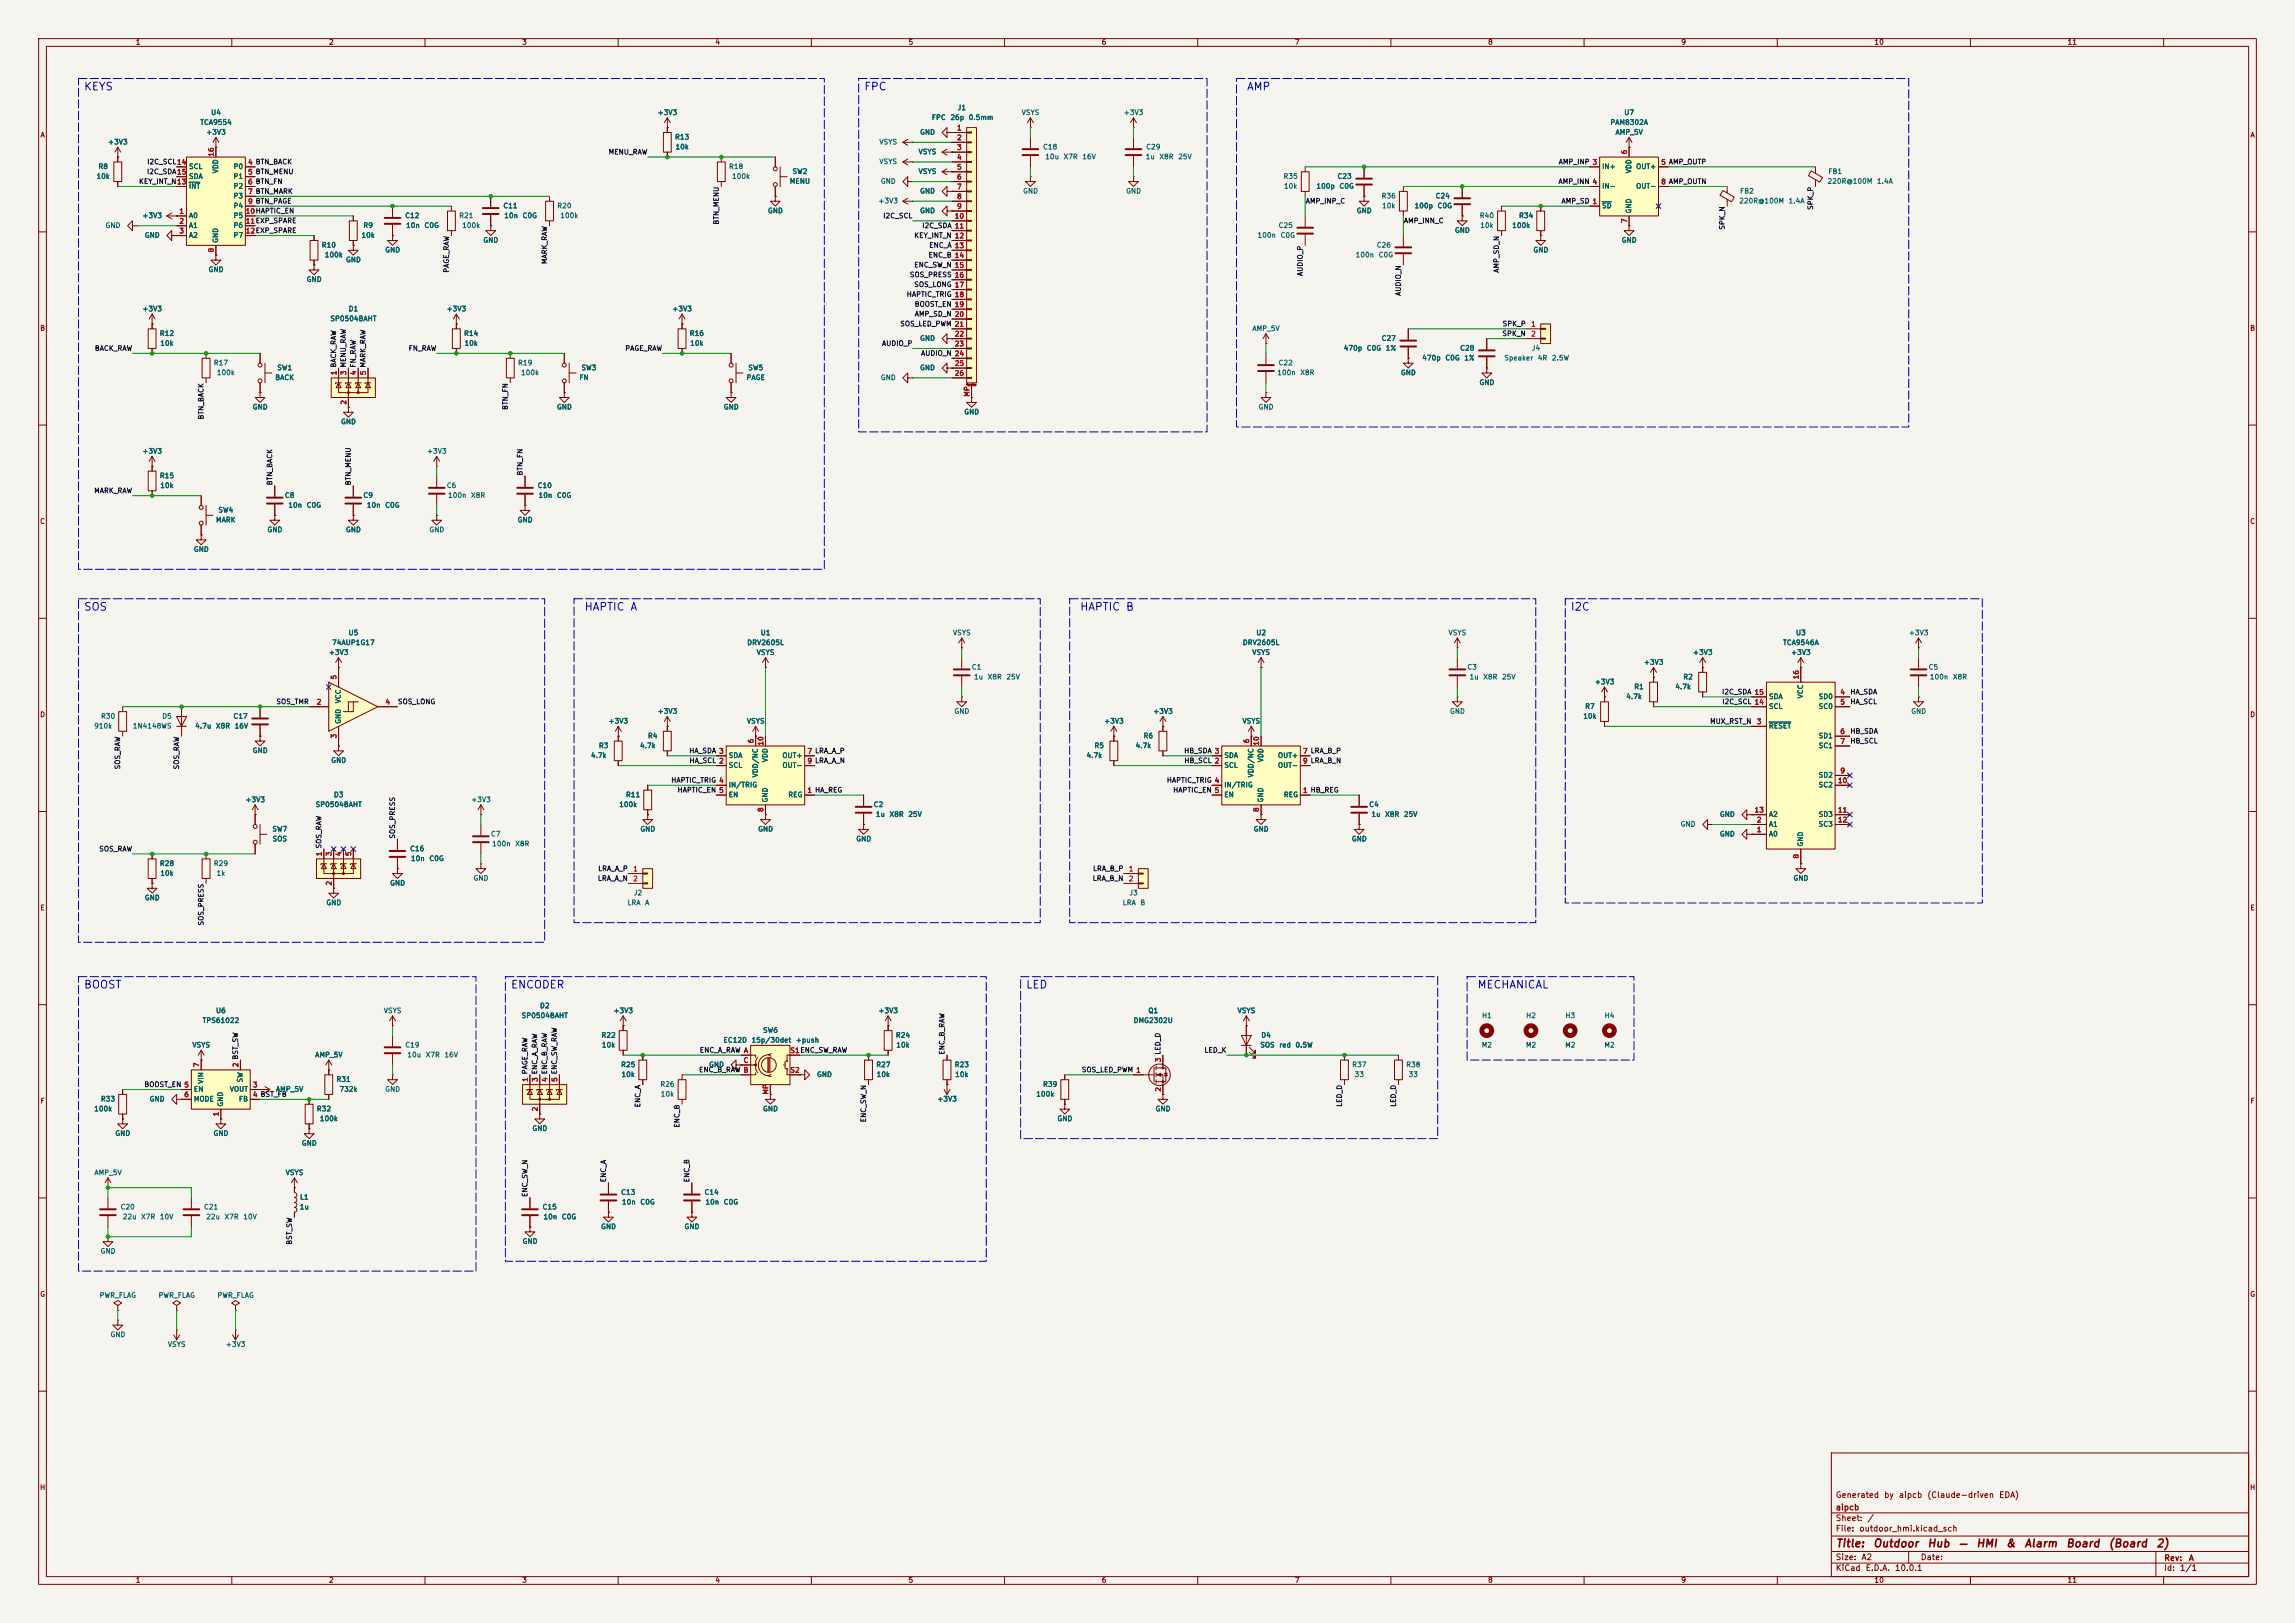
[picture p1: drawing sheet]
<svg xmlns="http://www.w3.org/2000/svg" width="594mm" height="420mm" viewBox="0 0 594 420" stroke-linecap="round" stroke-linejoin="round" font-family="sans-serif">
<defs><g id="words">
<g font-size="2" fill="#0000c2">
<text x="21.6" y="23.9">KEYS</text>
<text x="223.5" y="23.9">FPC</text>
<text x="322.6" y="23.9">AMP</text>
<text x="21.6" y="158.5">SOS</text>
<text x="151.1" y="158.5">HAPTIC A</text>
<text x="279.4" y="158.5">HAPTIC B</text>
<text x="406.4" y="158.5">I2C</text>
<text x="21.6" y="256.3">BOOST</text>
<text x="132.1" y="256.3">ENCODER</text>
<text x="265.4" y="256.3">LED</text>
<text x="382.3" y="256.3">MECHANICAL</text>
</g>
<g font-size="2" fill="#840000">
<text x="475" y="400.9">Title:</text>
<text x="484.7" y="400.9">Outdoor</text>
<text x="498.7" y="400.9">Hub</text>
<text x="506.7" y="400.9">—</text>
<text x="511.3" y="400.9">HMI</text>
<text x="519" y="400.9">&amp;</text>
<text x="523.8" y="400.9">Alarm</text>
<text x="534.6" y="400.9">Board</text>
<text x="545.6" y="400.9">(Board</text>
<text x="557.9" y="400.9">2)</text>
</g>
<g font-size="1.5" fill="#840000">
<text x="475" y="388">Generated</text>
<text x="487.5" y="388">by</text>
<text x="491.3" y="388">aipcb</text>
<text x="498.7" y="388">(Claude-driven</text>
<text x="517.3" y="388">EDA)</text>
<text x="475" y="394">Sheet:</text>
<text x="475" y="391.2">aipcb</text>
<text x="483.2" y="394">/</text>
<text x="475" y="396.7">File:</text>
<text x="481.1" y="396.7">outdoor_hmi.kicad_sch</text>
<text x="475" y="406.9">KiCad</text>
<text x="475" y="404.1">Size:</text>
<text x="481.7" y="404.1">A2</text>
<text x="482.7" y="406.9">E.D.A.</text>
<text x="490.3" y="406.9">10.0.1</text>
<text x="497" y="404.1">Date:</text>
<text x="560" y="404.3">Rev:</text>
<text x="560" y="406.9">Id:</text>
<text x="564.1" y="406.9">1/1</text>
<text x="566.4" y="404.3">A</text>
</g>
<g font-size="1.3" fill="#840000">
<text x="35" y="11.9">1</text>
<text x="85" y="11.9">2</text>
<text x="135" y="11.9">3</text>
<text x="185" y="11.9">4</text>
<text x="235" y="11.9">5</text>
<text x="285" y="11.9">6</text>
<text x="335" y="11.9">7</text>
<text x="385" y="11.9">8</text>
<text x="435" y="11.9">9</text>
<text x="485" y="11.9">10</text>
<text x="535" y="11.9">11</text>
<text x="10.3" y="35.9">A</text>
<text x="582.3" y="35.9">A</text>
<text x="10.3" y="85.9">B</text>
<text x="582.3" y="85.9">B</text>
<text x="10.3" y="135.9">C</text>
<text x="582.3" y="135.9">C</text>
<text x="10.3" y="185.9">D</text>
<text x="582.3" y="185.9">D</text>
<text x="10.3" y="235.9">E</text>
<text x="582.3" y="235.9">E</text>
<text x="10.3" y="285.9">F</text>
<text x="582.3" y="285.9">F</text>
<text x="10.3" y="335.9">G</text>
<text x="582.3" y="335.9">G</text>
<text x="10.2" y="385.9">H</text>
<text x="582.2" y="385.9">H</text>
<text x="35" y="409.9">1</text>
<text x="85" y="409.9">2</text>
<text x="135" y="409.9">3</text>
<text x="185" y="409.9">4</text>
<text x="235" y="409.9">5</text>
<text x="285" y="409.9">6</text>
<text x="335" y="409.9">7</text>
<text x="385" y="409.9">8</text>
<text x="435" y="409.9">9</text>
<text x="485" y="409.9">10</text>
<text x="535" y="409.9">11</text>
</g>
<g font-size="1.3" fill="#006464">
<text x="247.7" y="28.8">J1</text>
<text x="51.7" y="32.6">TCA9554</text>
<text x="53.2" y="35.2">+3V3</text>
<text x="54.5" y="30.1">U4</text>
<text x="170.1" y="30.1">+3V3</text>
<text x="238" y="35.2">GND</text>
<text x="241" y="31.3">FPC</text>
<text x="245.8" y="31.3">26p</text>
<text x="250.6" y="31.3">0.5mm</text>
<text x="264.3" y="30.1">VSYS</text>
<text x="290.7" y="30.1">+3V3</text>
<text x="416.7" y="32.6">PAM8302A</text>
<text x="418" y="35.2">AMP_5V</text>
<text x="420.3" y="30.1">U7</text>
<text x="27.8" y="37.7">+3V3</text>
<text x="174.6" y="36.4">R13</text>
<text x="174.7" y="39">10k</text>
<text x="227.5" y="37.7">VSYS</text>
<text x="237.6" y="40.2">VSYS</text>
<text x="269.8" y="39">C18</text>
<text x="270.4" y="41.5">10u</text>
<text x="275.1" y="41.5">X7R</text>
<text x="280" y="41.5">16V</text>
<text x="296.4" y="41.5">1u</text>
<text x="296.5" y="39">C29</text>
<text x="299.9" y="41.5">X8R</text>
<text x="304.8" y="41.5">25V</text>
<text x="24.8" y="46.6">10k</text>
<text x="25.3" y="44">R8</text>
<text x="48.8" y="44">SCL</text>
<text x="48.8" y="46.6">SDA</text>
<text x="56.7" y="45" transform="rotate(-90 56.7 45)">VDD</text>
<text x="60.3" y="44">P0</text>
<text x="60.3" y="46.6">P1</text>
<text x="188.6" y="44">R18</text>
<text x="189.3" y="46.6">100k</text>
<text x="204.3" y="47.9">MENU</text>
<text x="205" y="45.3">SW2</text>
<text x="227.5" y="42.8">VSYS</text>
<text x="227.8" y="47.9">GND</text>
<text x="237.6" y="45.3">VSYS</text>
<text x="332.1" y="46.6">R35</text>
<text x="346" y="46.6">C23</text>
<text x="414.5" y="44">IN+</text>
<text x="422.5" y="45" transform="rotate(-90 422.5 45)">VDD</text>
<text x="423.3" y="44">OUT+</text>
<text x="472.9" y="47.9">220R@100M</text>
<text x="473.1" y="45.3">FB1</text>
<text x="485.7" y="47.9">1.4A</text>
<text x="48.8" y="49.1">INT</text>
<text x="60.3" y="49.1">P2</text>
<text x="60.3" y="51.7">P3</text>
<text x="227.2" y="52.9">+3V3</text>
<text x="238" y="50.4">GND</text>
<text x="264.7" y="50.4">GND</text>
<text x="291.3" y="50.4">GND</text>
<text x="332.2" y="49.1">10k</text>
<text x="340.6" y="49.1">100p</text>
<text x="346.5" y="49.1">C0G</text>
<text x="357.5" y="51.7">R36</text>
<text x="371.4" y="51.7">C24</text>
<text x="414.5" y="49.1">IN-</text>
<text x="423.3" y="49.1">OUT-</text>
<text x="450" y="52.9">220R@100M</text>
<text x="450.2" y="50.4">FB2</text>
<text x="462.8" y="52.9">1.4A</text>
<text x="27.2" y="59.3">GND</text>
<text x="36.7" y="56.7">+3V3</text>
<text x="48.8" y="56.7">A0</text>
<text x="48.8" y="59.3">A1</text>
<text x="60.3" y="54.2">P4</text>
<text x="60.3" y="56.7">P5</text>
<text x="60.3" y="59.3">P6</text>
<text x="93.9" y="59.3">R9</text>
<text x="104.7" y="56.7">C12</text>
<text x="105" y="59.3">10n</text>
<text x="109.7" y="59.3">C0G</text>
<text x="118.7" y="56.7">R21</text>
<text x="119.5" y="59.3">100k</text>
<text x="130.1" y="54.2">C11</text>
<text x="130.4" y="56.7">10n</text>
<text x="135.1" y="56.7">C0G</text>
<text x="144.1" y="54.2">R20</text>
<text x="144.9" y="56.7">100k</text>
<text x="198.6" y="55.5">GND</text>
<text x="238" y="55.5">GND</text>
<text x="330.8" y="59.3">C25</text>
<text x="351" y="55.5">GND</text>
<text x="357.6" y="54.2">10k</text>
<text x="366" y="54.2">100p</text>
<text x="371.9" y="54.2">C0G</text>
<text x="382.9" y="56.7">R40</text>
<text x="383" y="59.3">10k</text>
<text x="391.3" y="59.3">100k</text>
<text x="393" y="56.7">R34</text>
<text x="414.5" y="54.2">SD</text>
<text x="422.5" y="55.4" transform="rotate(-90 422.5 55.4)">GND</text>
<text x="37.3" y="61.8">GND</text>
<text x="48.8" y="61.8">A2</text>
<text x="56.7" y="63" transform="rotate(-90 56.7 63)">GND</text>
<text x="60.3" y="61.8">P7</text>
<text x="83.1" y="64.4">R10</text>
<text x="93.4" y="61.8">10k</text>
<text x="99.6" y="65.6">GND</text>
<text x="125" y="63.1">GND</text>
<text x="325.4" y="61.8">100n</text>
<text x="331.3" y="61.8">C0G</text>
<text x="356.2" y="64.4">C26</text>
<text x="376.4" y="60.6">GND</text>
<text x="396.7" y="65.6">GND</text>
<text x="419.6" y="63.1">GND</text>
<text x="53.8" y="70.7">GND</text>
<text x="83.9" y="66.9">100k</text>
<text x="89.4" y="68.2">GND</text>
<text x="350.8" y="66.9">100n</text>
<text x="356.7" y="66.9">C0G</text>
<text x="79.2" y="73.3">GND</text>
<text x="36.7" y="80.9">+3V3</text>
<text x="85.4" y="83.4">SP0504BAHT</text>
<text x="90.1" y="80.9">D1</text>
<text x="115.5" y="80.9">+3V3</text>
<text x="173.9" y="80.9">+3V3</text>
<text x="41.2" y="87.2">R12</text>
<text x="41.4" y="89.8">10k</text>
<text x="120" y="87.2">R14</text>
<text x="120.1" y="89.8">10k</text>
<text x="178.4" y="87.2">R16</text>
<text x="178.5" y="89.8">10k</text>
<text x="238" y="88.5">GND</text>
<text x="324" y="86">AMP_5V</text>
<text x="357.5" y="88.5">C27</text>
<text x="55.2" y="94.8">R17</text>
<text x="133.9" y="94.8">R19</text>
<text x="330.8" y="94.8">C22</text>
<text x="347.7" y="91">470p</text>
<text x="353.6" y="91">C0G</text>
<text x="358.5" y="91">1%</text>
<text x="368" y="93.6">470p</text>
<text x="373.9" y="93.6">C0G</text>
<text x="377.8" y="91">C28</text>
<text x="378.9" y="93.6">1%</text>
<text x="389.2" y="93.6">Speaker</text>
<text x="396.3" y="91">J4</text>
<text x="397.9" y="93.6">4R</text>
<text x="401.5" y="93.6">2.5W</text>
<text x="56" y="97.4">100k</text>
<text x="71.1" y="98.7">BACK</text>
<text x="71.6" y="96.1">SW1</text>
<text x="134.7" y="97.4">100k</text>
<text x="149.8" y="98.7">FN</text>
<text x="150.4" y="96.1">SW3</text>
<text x="193.1" y="98.7">PAGE</text>
<text x="193.5" y="96.1">SW5</text>
<text x="227.8" y="98.7">GND</text>
<text x="238" y="96.1">GND</text>
<text x="330.5" y="97.4">100n</text>
<text x="336.4" y="97.4">X8R</text>
<text x="362.5" y="97.4">GND</text>
<text x="382.8" y="99.9">GND</text>
<text x="65.3" y="106.3">GND</text>
<text x="144" y="106.3">GND</text>
<text x="187.2" y="106.3">GND</text>
<text x="249.4" y="107.5">GND</text>
<text x="325.6" y="106.3">GND</text>
<text x="88.1" y="110.1">GND</text>
<text x="36.7" y="117.7">+3V3</text>
<text x="110.4" y="117.7">+3V3</text>
<text x="41.2" y="124.1">R15</text>
<text x="41.4" y="126.6">10k</text>
<text x="73.6" y="129.1">C8</text>
<text x="74.5" y="131.7">10n</text>
<text x="79.2" y="131.7">C0G</text>
<text x="93.9" y="129.1">C9</text>
<text x="94.8" y="131.7">10n</text>
<text x="99.6" y="131.7">C0G</text>
<text x="115.5" y="126.6">C6</text>
<text x="115.8" y="129.1">100n</text>
<text x="121.8" y="129.1">X8R</text>
<text x="139" y="126.6">C10</text>
<text x="139.3" y="129.1">10n</text>
<text x="144" y="129.1">C0G</text>
<text x="55.8" y="135.5">MARK</text>
<text x="56.4" y="132.9">SW4</text>
<text x="133.9" y="135.5">GND</text>
<text x="50" y="143.1">GND</text>
<text x="69.1" y="138">GND</text>
<text x="89.4" y="138">GND</text>
<text x="111" y="138">GND</text>
<text x="85.8" y="167.2">74AUP1G17</text>
<text x="90.1" y="164.7">U5</text>
<text x="193.3" y="167.2">DRV2605L</text>
<text x="196.7" y="164.7">U1</text>
<text x="246.5" y="164.7">VSYS</text>
<text x="321.5" y="167.2">DRV2605L</text>
<text x="325" y="164.7">U2</text>
<text x="374.8" y="164.7">VSYS</text>
<text x="461.4" y="167.2">TCA9546A</text>
<text x="464.7" y="164.7">U3</text>
<text x="493.9" y="164.7">+3V3</text>
<text x="85" y="169.8">+3V3</text>
<text x="195.7" y="169.8">VSYS</text>
<text x="251.4" y="173.6">C1</text>
<text x="324" y="169.8">VSYS</text>
<text x="379.7" y="173.6">C3</text>
<text x="425.3" y="172.3">+3V3</text>
<text x="438" y="169.8">+3V3</text>
<text x="463.4" y="169.8">+3V3</text>
<text x="499" y="173.6">C5</text>
<text x="252" y="176.1">1u</text>
<text x="255.5" y="176.1">X8R</text>
<text x="260.4" y="176.1">25V</text>
<text x="380.2" y="176.1">1u</text>
<text x="383.8" y="176.1">X8R</text>
<text x="388.6" y="176.1">25V</text>
<text x="412.6" y="177.4">+3V3</text>
<text x="422.8" y="178.7">R1</text>
<text x="433.5" y="178.7">4.7k</text>
<text x="435.5" y="176.1">R2</text>
<text x="499.4" y="176.1">100n</text>
<text x="505.3" y="176.1">X8R</text>
<text x="88.5" y="182.1" transform="rotate(-90 88.5 182.1)">VCC</text>
<text x="170.1" y="185">+3V3</text>
<text x="246.9" y="185">GND</text>
<text x="298.3" y="185">+3V3</text>
<text x="375.2" y="185">GND</text>
<text x="410.1" y="183.7">R7</text>
<text x="420.8" y="181.2">4.7k</text>
<text x="457.7" y="183.7">SCL</text>
<text x="457.7" y="181.2">SDA</text>
<text x="467" y="180.9" transform="rotate(-90 467 180.9)">VCC</text>
<text x="470.6" y="181.2">SD0</text>
<text x="470.6" y="183.7">SC0</text>
<text x="494.5" y="185">GND</text>
<text x="24.2" y="188.8">910k</text>
<text x="26" y="186.3">R30</text>
<text x="34.2" y="188.8">1N4148WS</text>
<text x="41.8" y="186.3">D5</text>
<text x="50.4" y="188.8">4.7u</text>
<text x="55.7" y="188.8">X8R</text>
<text x="60.3" y="186.3">C17</text>
<text x="60.6" y="188.8">16V</text>
<text x="88.5" y="187.5" transform="rotate(-90 88.5 187.5)">GND</text>
<text x="157.4" y="187.6">+3V3</text>
<text x="167.6" y="191.4">R4</text>
<text x="193.2" y="187.6">VSYS</text>
<text x="285.6" y="187.6">+3V3</text>
<text x="295.8" y="191.4">R6</text>
<text x="321.5" y="187.6">VSYS</text>
<text x="409.7" y="186.3">10k</text>
<text x="457.7" y="188.8">RESET</text>
<text x="470.6" y="191.4">SD1</text>
<text x="65.3" y="195.2">GND</text>
<text x="85.6" y="197.7">GND</text>
<text x="152.8" y="196.4">4.7k</text>
<text x="154.9" y="193.9">R3</text>
<text x="165.5" y="193.9">4.7k</text>
<text x="188.5" y="196.4">SDA</text>
<text x="199" y="197.4" transform="rotate(-90 199 197.4)">VDD</text>
<text x="202.4" y="196.4">OUT+</text>
<text x="281.1" y="196.4">4.7k</text>
<text x="283.1" y="193.9">R5</text>
<text x="293.8" y="193.9">4.7k</text>
<text x="316.7" y="196.4">SDA</text>
<text x="327.3" y="197.4" transform="rotate(-90 327.3 197.4)">VDD</text>
<text x="330.6" y="196.4">OUT+</text>
<text x="470.6" y="193.9">SC1</text>
<text x="188.5" y="199">SCL</text>
<text x="196.4" y="201.3" transform="rotate(-90 196.4 201.3)">VDD/NC</text>
<text x="202.4" y="199">OUT-</text>
<text x="316.7" y="199">SCL</text>
<text x="324.7" y="201.3" transform="rotate(-90 324.7 201.3)">VDD/NC</text>
<text x="330.6" y="199">OUT-</text>
<text x="470.6" y="201.5">SD2</text>
<text x="63.4" y="207.9">+3V3</text>
<text x="81.5" y="209.1">SP0504BAHT</text>
<text x="86.3" y="206.6">D3</text>
<text x="121.8" y="207.9">+3V3</text>
<text x="160.1" y="209.1">100k</text>
<text x="161.9" y="206.6">R11</text>
<text x="188.5" y="204.1">IN/TRIG</text>
<text x="188.5" y="206.6">EN</text>
<text x="199" y="207.8" transform="rotate(-90 199 207.8)">GND</text>
<text x="203.9" y="206.6">REG</text>
<text x="226" y="209.1">C2</text>
<text x="316.7" y="204.1">IN/TRIG</text>
<text x="316.7" y="206.6">EN</text>
<text x="327.3" y="207.8" transform="rotate(-90 327.3 207.8)">GND</text>
<text x="332.1" y="206.6">REG</text>
<text x="354.3" y="209.1">C4</text>
<text x="470.6" y="204.1">SC2</text>
<text x="70.4" y="215.5">SW7</text>
<text x="165.6" y="215.5">GND</text>
<text x="196.1" y="215.5">GND</text>
<text x="226.6" y="211.7">1u</text>
<text x="230.1" y="211.7">X8R</text>
<text x="235" y="211.7">25V</text>
<text x="324.4" y="215.5">GND</text>
<text x="354.8" y="211.7">1u</text>
<text x="358.4" y="211.7">X8R</text>
<text x="363.2" y="211.7">25V</text>
<text x="434.8" y="214.2">GND</text>
<text x="445" y="211.7">GND</text>
<text x="457.7" y="214.2">A1</text>
<text x="457.7" y="211.7">A2</text>
<text x="470.6" y="211.7">SD3</text>
<text x="470.6" y="214.2">SC3</text>
<text x="70.4" y="218">SOS</text>
<text x="106" y="220.6">C16</text>
<text x="126.9" y="216.8">C7</text>
<text x="127.3" y="219.3">100n</text>
<text x="133.2" y="219.3">X8R</text>
<text x="221.5" y="218">GND</text>
<text x="349.8" y="218">GND</text>
<text x="445" y="216.8">GND</text>
<text x="457.7" y="216.8">A0</text>
<text x="467" y="219.2" transform="rotate(-90 467 219.2)">GND</text>
<text x="41.2" y="224.4">R28</text>
<text x="41.4" y="226.9">10k</text>
<text x="55.2" y="224.4">R29</text>
<text x="55.9" y="226.9">1k</text>
<text x="106.2" y="223.1">10n</text>
<text x="111" y="223.1">C0G</text>
<text x="37.3" y="233.3">GND</text>
<text x="100.8" y="229.5">GND</text>
<text x="122.4" y="228.2">GND</text>
<text x="163.9" y="232">J2</text>
<text x="292.2" y="232">J3</text>
<text x="464.1" y="228.2">GND</text>
<text x="84.3" y="234.5">GND</text>
<text x="162.3" y="234.5">LRA</text>
<text x="166.8" y="234.5">A</text>
<text x="290.5" y="234.5">LRA</text>
<text x="295" y="234.5">B</text>
<text x="55.8" y="262.5">U6</text>
<text x="99.2" y="262.5">VSYS</text>
<text x="134.9" y="263.8">SP0504BAHT</text>
<text x="139.6" y="261.2">D2</text>
<text x="158.6" y="262.5">+3V3</text>
<text x="227.2" y="262.5">+3V3</text>
<text x="297.1" y="262.5">Q1</text>
<text x="320.2" y="262.5">VSYS</text>
<text x="383.4" y="263.8">H1</text>
<text x="394.9" y="263.8">H2</text>
<text x="405" y="263.8">H3</text>
<text x="415.2" y="263.8">H4</text>
<text x="52.3" y="265">TPS61022</text>
<text x="155.5" y="268.8">R22</text>
<text x="197.4" y="267.6">SW6</text>
<text x="231.7" y="268.8">R24</text>
<text x="293.3" y="265">DMG2302U</text>
<text x="326.3" y="268.8">D4</text>
<text x="49.7" y="271.4">VSYS</text>
<text x="81.5" y="273.9">AMP_5V</text>
<text x="104.7" y="271.4">C19</text>
<text x="105.3" y="273.9">10u</text>
<text x="110" y="273.9">X7R</text>
<text x="114.9" y="273.9">16V</text>
<text x="155.7" y="271.4">10k</text>
<text x="187.1" y="270.1">EC12D</text>
<text x="194.4" y="270.1">15p/30det</text>
<text x="205.8" y="270.1">+push</text>
<text x="231.9" y="271.4">10k</text>
<text x="326" y="271.4">SOS</text>
<text x="331" y="271.4">red</text>
<text x="335.2" y="271.4">0.5W</text>
<text x="383.4" y="271.4">M2</text>
<text x="394.8" y="271.4">M2</text>
<text x="405" y="271.4">M2</text>
<text x="415.1" y="271.4">M2</text>
<text x="52.9" y="280.6" transform="rotate(-90 52.9 280.6)">VIN</text>
<text x="63.1" y="280.2" transform="rotate(-90 63.1 280.2)">SW</text>
<text x="87" y="280.3">R31</text>
<text x="160.6" y="276.5">R25</text>
<text x="160.7" y="279">10k</text>
<text x="170.8" y="281.5">R26</text>
<text x="183.4" y="276.5">GND</text>
<text x="211.3" y="279">GND</text>
<text x="226.7" y="276.5">R27</text>
<text x="226.8" y="279">10k</text>
<text x="247" y="276.5">R23</text>
<text x="247.1" y="279">10k</text>
<text x="269.8" y="281.5">R39</text>
<text x="349.8" y="276.5">R37</text>
<text x="350.5" y="279">33</text>
<text x="363.8" y="276.5">R38</text>
<text x="364.4" y="279">33</text>
<text x="24.2" y="287.9">100k</text>
<text x="26" y="285.3">R33</text>
<text x="38.6" y="285.3">GND</text>
<text x="50" y="282.8">EN</text>
<text x="50" y="285.3">MODE</text>
<text x="58" y="286.5" transform="rotate(-90 58 286.5)">GND</text>
<text x="59.3" y="282.8">VOUT</text>
<text x="61.7" y="285.3">FB</text>
<text x="71.3" y="282.8">AMP_5V</text>
<text x="81.9" y="287.9">R32</text>
<text x="87.7" y="282.8">732k</text>
<text x="99.6" y="282.8">GND</text>
<text x="170.9" y="284.1">10k</text>
<text x="197.4" y="287.9">GND</text>
<text x="242.5" y="285.3">+3V3</text>
<text x="268.1" y="284.1">100k</text>
<text x="299" y="287.9">GND</text>
<text x="82.7" y="290.4">100k</text>
<text x="137.7" y="293">GND</text>
<text x="273.6" y="290.4">GND</text>
<text x="29.7" y="294.2">GND</text>
<text x="55.1" y="294.2">GND</text>
<text x="78" y="296.8">GND</text>
<text x="24.3" y="304.4">AMP_5V</text>
<text x="73.8" y="304.4">VSYS</text>
<text x="77.5" y="310.7">L1</text>
<text x="160.6" y="309.5">C13</text>
<text x="182.2" y="309.5">C14</text>
<text x="31.1" y="313.3">C20</text>
<text x="31.6" y="315.8">22u</text>
<text x="36.4" y="315.8">X7R</text>
<text x="41.2" y="315.8">10V</text>
<text x="52.7" y="313.3">C21</text>
<text x="53.2" y="315.8">22u</text>
<text x="58" y="315.8">X7R</text>
<text x="62.8" y="315.8">10V</text>
<text x="77.5" y="313.3">1u</text>
<text x="140.3" y="313.3">C15</text>
<text x="140.5" y="315.8">10n</text>
<text x="145.3" y="315.8">C0G</text>
<text x="160.9" y="312">10n</text>
<text x="165.6" y="312">C0G</text>
<text x="182.4" y="312">10n</text>
<text x="187.2" y="312">C0G</text>
<text x="135.1" y="322.2">GND</text>
<text x="155.4" y="318.4">GND</text>
<text x="177" y="318.4">GND</text>
<text x="25.9" y="324.7">GND</text>
<text x="25.7" y="336.1">PWR_FLAG</text>
<text x="40.9" y="336.1">PWR_FLAG</text>
<text x="56.1" y="336.1">PWR_FLAG</text>
<text x="28.4" y="346.3">GND</text>
<text x="43.3" y="348.8">VSYS</text>
<text x="58.3" y="348.8">+3V3</text>
</g>
<g font-size="1.3" fill="#a90000">
<text x="247.6" y="34">1</text>
<text x="55.6" y="40.7" transform="rotate(-90 55.6 40.7)">16</text>
<text x="247.6" y="36.6">2</text>
<text x="247.6" y="39.1">3</text>
<text x="247.6" y="41.7">4</text>
<text x="421.4" y="40.1" transform="rotate(-90 421.4 40.1)">6</text>
<text x="45.7" y="42.9">14</text>
<text x="45.7" y="45.5">15</text>
<text x="64.1" y="42.9">4 BTN_BACK</text>
<text x="64.1" y="45.5">5 BTN_MENU</text>
<text x="64.1" y="42.9">4</text>
<text x="64.1" y="45.5">5</text>
<text x="247.6" y="44.2">5</text>
<text x="247.6" y="46.7">6</text>
<text x="412" y="42.9">3</text>
<text x="429.8" y="42.9">5 AMP_OUTP</text>
<text x="429.8" y="42.9">5</text>
<text x="45.7" y="48">13</text>
<text x="64.1" y="48">6 BTN_FN</text>
<text x="64.1" y="50.5">7 BTN_MARK</text>
<text x="64.1" y="53.1">9 BTN_PAGE</text>
<text x="64.1" y="48">6</text>
<text x="64.1" y="50.5">7</text>
<text x="64.1" y="53.1">9</text>
<text x="247.6" y="49.3">7</text>
<text x="247.6" y="51.8">8</text>
<text x="412" y="53.1">1</text>
<text x="412" y="48">4</text>
<text x="429.8" y="48">8 AMP_OUTN</text>
<text x="429.8" y="48">8</text>
<text x="46.3" y="55.6">1</text>
<text x="46.3" y="58.2">2</text>
<text x="63.5" y="55.6">10HAPTIC_EN</text>
<text x="63.5" y="58.2">11EXP_SPARE</text>
<text x="63.5" y="55.6">10</text>
<text x="63.5" y="58.2">11</text>
<text x="247" y="56.9">10</text>
<text x="247" y="59.4">11</text>
<text x="247.6" y="54.4">9</text>
<text x="421.4" y="57.9" transform="rotate(-90 421.4 57.9)">7</text>
<text x="46.3" y="60.7">3</text>
<text x="55.6" y="65.5" transform="rotate(-90 55.6 65.5)">8</text>
<text x="63.5" y="60.7">12EXP_SPARE</text>
<text x="63.5" y="60.7">12</text>
<text x="247" y="62">12</text>
<text x="247" y="64.5">13</text>
<text x="247" y="67.1">14</text>
<text x="247" y="69.6">15</text>
<text x="247" y="72.1">16</text>
<text x="247" y="74.7">17</text>
<text x="247" y="77.2">18</text>
<text x="247" y="79.8">19</text>
<text x="247" y="82.3">20</text>
<text x="247" y="87.4">22</text>
<text x="247" y="89.9">23</text>
<text x="247" y="84.8">21</text>
<text x="396.2" y="84.8">1</text>
<text x="396.2" y="87.4">2</text>
<text x="247" y="95">25</text>
<text x="247" y="92.5">24</text>
<text x="87.4" y="97.2" transform="rotate(-90 87.4 97.2)">1 BACK_RAW</text>
<text x="87.4" y="97.2" transform="rotate(-90 87.4 97.2)">1</text>
<text x="89.9" y="97.2" transform="rotate(-90 89.9 97.2)">3 MENU_RAW</text>
<text x="89.9" y="97.2" transform="rotate(-90 89.9 97.2)">3</text>
<text x="92.5" y="97.2" transform="rotate(-90 92.5 97.2)">4 FN_RAW</text>
<text x="92.5" y="97.2" transform="rotate(-90 92.5 97.2)">4</text>
<text x="95" y="97.2" transform="rotate(-90 95 97.2)">5 MARK_RAW</text>
<text x="95" y="97.2" transform="rotate(-90 95 97.2)">5</text>
<text x="247" y="97.5">26</text>
<text x="89.9" y="104.8" transform="rotate(-90 89.9 104.8)">2</text>
<text x="251.2" y="102.8" transform="rotate(-90 251.2 102.8)">MP</text>
<text x="87.4" y="176" transform="rotate(-90 87.4 176)">5</text>
<text x="465.8" y="175.9" transform="rotate(-90 465.8 175.9)">16</text>
<text x="81.8" y="182.6">2</text>
<text x="99.6" y="182.6">4</text>
<text x="454" y="182.6">14</text>
<text x="454" y="180.1">15</text>
<text x="476.2" y="180.1">4</text>
<text x="476.2" y="182.6">5</text>
<text x="87.4" y="191.2" transform="rotate(-90 87.4 191.2)">3</text>
<text x="454.6" y="187.7">3</text>
<text x="476.2" y="190.2">6</text>
<text x="186" y="197.9">2</text>
<text x="186" y="195.3">3</text>
<text x="195.3" y="192.5" transform="rotate(-90 195.3 192.5)">6</text>
<text x="197.9" y="193.1" transform="rotate(-90 197.9 193.1)">10</text>
<text x="208.8" y="195.3">7 LRA_A_P</text>
<text x="208.8" y="197.9">9 LRA_A_N</text>
<text x="208.8" y="195.3">7</text>
<text x="208.8" y="197.9">9</text>
<text x="314.3" y="197.9">2</text>
<text x="314.3" y="195.3">3</text>
<text x="323.6" y="192.5" transform="rotate(-90 323.6 192.5)">6</text>
<text x="326.1" y="193.1" transform="rotate(-90 326.1 193.1)">10</text>
<text x="337.1" y="195.3">7 LRA_B_P</text>
<text x="337.1" y="197.9">9 LRA_B_N</text>
<text x="337.1" y="195.3">7</text>
<text x="337.1" y="197.9">9</text>
<text x="476.2" y="192.8">7</text>
<text x="186" y="202.9">4</text>
<text x="314.3" y="202.9">4</text>
<text x="475.6" y="202.9">10</text>
<text x="476.2" y="200.4">9</text>
<text x="186" y="205.5">5</text>
<text x="208.8" y="205.5">1 HA_REG</text>
<text x="208.8" y="205.5">1</text>
<text x="314.3" y="205.5">5</text>
<text x="337.1" y="205.5">1 HB_REG</text>
<text x="337.1" y="205.5">1</text>
<text x="197.9" y="210.3" transform="rotate(-90 197.9 210.3)">8</text>
<text x="326.1" y="210.3" transform="rotate(-90 326.1 210.3)">8</text>
<text x="454" y="210.6">13</text>
<text x="454.6" y="215.6">1</text>
<text x="454.6" y="213.1">2</text>
<text x="475.6" y="210.6">11</text>
<text x="475.6" y="213.1">12</text>
<text x="83.6" y="221.7" transform="rotate(-90 83.6 221.7)">1 SOS_RAW</text>
<text x="83.6" y="221.7" transform="rotate(-90 83.6 221.7)">1</text>
<text x="86.1" y="221.7" transform="rotate(-90 86.1 221.7)">3</text>
<text x="88.6" y="221.7" transform="rotate(-90 88.6 221.7)">4</text>
<text x="91.2" y="221.7" transform="rotate(-90 91.2 221.7)">5</text>
<text x="163.8" y="225.8">1</text>
<text x="292" y="225.8">1</text>
<text x="465.8" y="222.3" transform="rotate(-90 465.8 222.3)">8</text>
<text x="86.1" y="229.3" transform="rotate(-90 86.1 229.3)">2</text>
<text x="163.8" y="228.3">2</text>
<text x="292" y="228.3">2</text>
<text x="192.3" y="275.3">C</text>
<text x="192.4" y="272.8">A</text>
<text x="204.4" y="272.8">S1ENC_SW_RAW</text>
<text x="204.4" y="272.8">S1</text>
<text x="300.7" y="275" transform="rotate(-90 300.7 275)">3 LED_D</text>
<text x="300.7" y="275" transform="rotate(-90 300.7 275)">3</text>
<text x="47.6" y="281.7">5</text>
<text x="51.8" y="276.3" transform="rotate(-90 51.8 276.3)">7</text>
<text x="62" y="276.3" transform="rotate(-90 62 276.3)">2 BST_SW</text>
<text x="62" y="276.3" transform="rotate(-90 62 276.3)">2</text>
<text x="65.3" y="281.7">3</text>
<text x="136.9" y="280.1" transform="rotate(-90 136.9 280.1)">1 PAGE_RAW</text>
<text x="136.9" y="280.1" transform="rotate(-90 136.9 280.1)">1</text>
<text x="139.4" y="280.1" transform="rotate(-90 139.4 280.1)">3 ENC_A_RAW</text>
<text x="139.4" y="280.1" transform="rotate(-90 139.4 280.1)">3</text>
<text x="142" y="280.1" transform="rotate(-90 142 280.1)">4 ENC_B_RAW</text>
<text x="142" y="280.1" transform="rotate(-90 142 280.1)">4</text>
<text x="144.5" y="280.1" transform="rotate(-90 144.5 280.1)">5 ENC_SW_RAW</text>
<text x="144.5" y="280.1" transform="rotate(-90 144.5 280.1)">5</text>
<text x="192.3" y="277.9">B</text>
<text x="204.4" y="277.9">S2</text>
<text x="293.9" y="277.9">1</text>
<text x="47.6" y="284.2">6</text>
<text x="65.3" y="284.2">4 BST_FB</text>
<text x="65.3" y="284.2">4</text>
<text x="139.4" y="287.7" transform="rotate(-90 139.4 287.7)">2</text>
<text x="199.1" y="283.4" transform="rotate(-90 199.1 283.4)">MP</text>
<text x="300.7" y="282.6" transform="rotate(-90 300.7 282.6)">2</text>
<text x="56.9" y="289" transform="rotate(-90 56.9 289)">1</text>
</g>
<g font-size="1.3" fill="#0f0f0f">
<text x="157.4" y="40.3">MENU_RAW</text>
<text x="35.8" y="47.9">KEY_INT_N13</text>
<text x="37.9" y="45.4">I2C_SDA15</text>
<text x="38" y="42.8">I2C_SCL14</text>
<text x="403.2" y="47.9">AMP_INN 4</text>
<text x="403.3" y="42.8">AMP_INP 3</text>
<text x="337.8" y="53">AMP_INP_C</text>
<text x="404" y="53">AMP_SD 1</text>
<text x="186.3" y="58.3" transform="rotate(-90 186.3 58.3)">BTN_MENU</text>
<text x="228.5" y="56.8">I2C_SCL</text>
<text x="238.6" y="59.3">I2C_SDA 11</text>
<text x="363.2" y="58.1">AMP_INN_C</text>
<text x="446.7" y="59.6" transform="rotate(-90 446.7 59.6)">SPK_N</text>
<text x="469.6" y="54.5" transform="rotate(-90 469.6 54.5)">SPK_P</text>
<text x="236.5" y="61.9">KEY_INT_N 12</text>
<text x="240.4" y="64.4">ENC_A 13</text>
<text x="116.5" y="70.7" transform="rotate(-90 116.5 70.7)">PAGE_RAW</text>
<text x="141.9" y="68.5" transform="rotate(-90 141.9 68.5)">MARK_RAW</text>
<text x="236.5" y="69.5">ENC_SW_N 15</text>
<text x="240.2" y="67">ENC_B 14</text>
<text x="337.5" y="71.6" transform="rotate(-90 337.5 71.6)">AUDIO_P</text>
<text x="388.3" y="70.7" transform="rotate(-90 388.3 70.7)">AMP_SD_N</text>
<text x="234.6" y="77.1">HAPTIC_TRIG 18</text>
<text x="235.4" y="72">SOS_PRESS 16</text>
<text x="236.5" y="74.6">SOS_LONG 17</text>
<text x="362.9" y="76.7" transform="rotate(-90 362.9 76.7)">AUDIO_N</text>
<text x="236.6" y="79.7">BOOST_EN 19</text>
<text x="236.6" y="82.2">AMP_SD_N 20</text>
<text x="228.2" y="89.8">AUDIO_P</text>
<text x="232.9" y="84.7">SOS_LED_PWM 21</text>
<text x="388.7" y="87.3">SPK_N</text>
<text x="388.8" y="84.7">SPK_P</text>
<text x="24.4" y="91.1">BACK_RAW</text>
<text x="105.6" y="91.1">FN_RAW</text>
<text x="161.7" y="91.1">PAGE_RAW</text>
<text x="238.3" y="92.4">AUDIO_N 24</text>
<text x="131.7" y="106.2" transform="rotate(-90 131.7 106.2)">BTN_FN</text>
<text x="53" y="108.7" transform="rotate(-90 53 108.7)">BTN_BACK</text>
<text x="70.8" y="125.7" transform="rotate(-90 70.8 125.7)">BTN_BACK</text>
<text x="91.1" y="125.7" transform="rotate(-90 91.1 125.7)">BTN_MENU</text>
<text x="135.5" y="123.2" transform="rotate(-90 135.5 123.2)">BTN_FN</text>
<text x="24.2" y="127.9">MARK_RAW</text>
<text x="445.6" y="180">I2C_SDA 15</text>
<text x="478.8" y="180">HA_SDA</text>
<text x="71.4" y="182.5">SOS_TMR</text>
<text x="102.9" y="182.5">SOS_LONG</text>
<text x="445.6" y="182.5">I2C_SCL 14</text>
<text x="478.8" y="182.5">HA_SCL</text>
<text x="442.5" y="187.6">MUX_RST_N</text>
<text x="478.8" y="190.2">HB_SDA</text>
<text x="178.3" y="195.2">HA_SDA 3</text>
<text x="178.3" y="197.8">HA_SCL 2</text>
<text x="306.4" y="195.2">HB_SDA 3</text>
<text x="306.4" y="197.8">HB_SCL 2</text>
<text x="478.8" y="192.7">HB_SCL</text>
<text x="31.4" y="199.2" transform="rotate(-90 31.4 199.2)">SOS_RAW</text>
<text x="46.6" y="199.2" transform="rotate(-90 46.6 199.2)">SOS_RAW</text>
<text x="173.6" y="202.9">HAPTIC_TRIG 4</text>
<text x="301.9" y="202.9">HAPTIC_TRIG 4</text>
<text x="175.2" y="205.4">HAPTIC_EN 5</text>
<text x="303.5" y="205.4">HAPTIC_EN 5</text>
<text x="25.6" y="220.6">SOS_RAW</text>
<text x="102.5" y="217.2" transform="rotate(-90 102.5 217.2)">SOS_PRESS</text>
<text x="154.7" y="225.7">LRA_A_P</text>
<text x="282.8" y="225.7">LRA_B_P</text>
<text x="154.6" y="228.3">LRA_A_N</text>
<text x="282.7" y="228.3">LRA_B_N</text>
<text x="53" y="239.6" transform="rotate(-90 53 239.6)">SOS_PRESS</text>
<text x="181" y="272.7">ENC_A_RAW A</text>
<text x="244.8" y="273.1" transform="rotate(-90 244.8 273.1)">ENC_B_RAW</text>
<text x="311.6" y="272.7">LED_K</text>
<text x="37.2" y="281.6">BOOST_EN 5</text>
<text x="180.8" y="277.8">ENC_B_RAW B</text>
<text x="279.9" y="277.8">SOS_LED_PWM 1</text>
<text x="166" y="286.7" transform="rotate(-90 166 286.7)">ENC_A</text>
<text x="347.6" y="286.6" transform="rotate(-90 347.6 286.6)">LED_D</text>
<text x="361.6" y="286.6" transform="rotate(-90 361.6 286.6)">LED_D</text>
<text x="176.2" y="291.9" transform="rotate(-90 176.2 291.9)">ENC_B</text>
<text x="224.4" y="290.5" transform="rotate(-90 224.4 290.5)">ENC_SW_N</text>
<text x="136.8" y="309.9" transform="rotate(-90 136.8 309.9)">ENC_SW_N</text>
<text x="157.1" y="306.1" transform="rotate(-90 157.1 306.1)">ENC_A</text>
<text x="178.7" y="306.1" transform="rotate(-90 178.7 306.1)">ENC_B</text>
<text x="75.9" y="322.2" transform="rotate(-90 75.9 322.2)">BST_SW</text>
</g>
<text font-size=".4" fill="#840000" x="250.1" y="99.8">Mounting</text>
</g></defs>
<path d="M0 0h594v420h-594z" fill="#f5f4ef" stroke="#f5f4ef" stroke-width=".26"/>
<g fill="none" stroke="#840000" stroke-width=".26">
<path d="M10 10h574v400h-574zM12 12h570v396h-570zM60 10v2M110 10v2M160 10v2M210 10v2M260 10v2M310 10v2M360 10v2M410 10v2M460 10v2M510 10v2"/>
<path d="M560 10v2M127 58.4v1.3h1.3l-1.3 1.3-1.3-1.3h1.3M127 58.4h.1M127 50.8v2.8M127 55.6v2.8M10 60h2M582 60h2M10 110h2M582 110h2M10 160h2M582 160h2M10 210h2"/>
<path d="M582 210h2M10 260h2M161.3 265.4h.1M161.3 262.9l-.8 1.3M161.3 262.9l.8 1.3M161.3 262.9v2.5M165.4 274.3h2v5.1h-2zM166.4 273.1v1.2M166.4 279.4v1.3M582 260h2M57.1 289.6v1.2h1.3l-1.3 1.3-1.2-1.3h1.2M57.1 289.6h.1"/>
<path d="M139.7 288.3v1.3h1.3l-1.3 1.2-1.3-1.2h1.3M139.7 288.3h.1M10 310h2M137.2 309.9v2.8M137.2 314.7v2.8M582 310h2M10 360h2M474 376h108v32h-108zM582 360h2M474 397.5h108M474 391.5h108M60 408v2"/>
<path d="M110 408v2M160 408v2M210 408v2M260 408v2M310 408v2M360 408v2M410 408v2M460 408v2M474 404.5h108M474 401.5h108M494 401.5v3M510 408v2"/>
<path d="M558 401.5v6.5M560 408v2"/>
</g>
<path d="M125 53.8h4M125 55.4h4M135.1 312.9h4.1M135.1 314.5h4.1" fill="none" stroke="#840000" stroke-width=".51"/>
<path d="M135.3 280.7h11.4v5.1h-11.4z" fill="#ffffc2"/>
<g fill="none" stroke="#840000" stroke-width=".26">
<path d="M102.9 217.2v2.8M102.9 224.8v1.3h1.2l-1.2 1.2-1.3-1.2h1.3M102.9 224.8h.1M102.9 222v2.8M137.2 278.1v3.8M139.7 278.1v10.2M142.2 278.1v3.8M144.8 278.1v3.8M160.3 266.7h2v5.1h-2zM161.3 265.4v1.3M161.3 271.8v1.3M175.5 279.4h2v5.1h-2z"/>
<path d="M176.5 278.1v1.3M135.3 280.7h11.4v5.1h-11.4zM137.2 281.9v2.6h5v-2.6M137.2 281.9l.6 1.3h-1.3zM137.9 281.9h-1.5v.3M139.7 281.9l.6 1.3h-1.2zM140.5 281.9h-1.6v.3M142.2 281.9l.7 1.3h-1.3zM143 281.9h-1.5v.3M144.8 281.9v2.6h-2.6M144.8 281.9l.6 1.3h-1.3zM145.5 281.9h-1.5v.3"/>
<path d="M176.5 284.5v1.3"/>
</g>
<g fill="#840000" stroke="#840000" stroke-width=".26">
<circle cx="139.7" cy="284.5" r=".25"/>
<circle cx="142.2" cy="284.5" r=".25"/>
</g>
<path d="M100.8 220.2h4.1M100.8 221.7h4.1" fill="none" stroke="#840000" stroke-width=".51"/>
<path d="M81.9 222.3h11.4v5h-11.4z" fill="#ffffc2"/>
<g fill="none" stroke="#840000" stroke-width=".26">
<path d="M266.7 33h.1M266.7 30.5l-.8 1.3M266.7 30.5l.8 1.3M266.7 30.5v2.5M245.1 54.6v-1.3l-1.3 1.3 1.3 1.3v-1.3h1.3M245.1 49.5v-1.2l-1.3 1.2 1.3 1.3v-1.3h1.3M246.4 54.6h.1M246.4 49.5h.1M266.7 45.7v1.3h1.3l-1.3 1.3-1.3-1.3h1.3M266.7 45.7h.1M87.6 193v1.3h1.3l-1.3 1.3-1.2-1.3h1.2M87.6 193h.1"/>
<path d="M66 210.8h.1M66 208.3l-.7 1.3M66 208.3l.8 1.3M66 208.3v5.1M66 218.4v2.6M67.3 215.9h1.8M67.3 213.4v5M83.8 219.7v3.8M86.4 219.7v10.2M88.9 219.7v3.8M91.4 219.7v3.8M124.5 210.8h.1"/>
<path d="M124.5 208.3l-.8 1.3M124.5 208.3l.7 1.3M124.5 208.3v2.5M124.5 213.4v2.8M124.5 218.2v2.8M52.3 222.3h2.1v5h-2.1zM53.3 221v1.3M53.3 227.3v1.3M81.9 222.3h11.4v5h-11.4zM83.8 223.5v2.6h5.1v-2.6M83.8 223.5l.7 1.3h-1.3zM84.6 223.5h-1.5v.3"/>
<path d="M86.4 223.5l.6 1.3h-1.3zM86.4 229.9v1.2h1.2l-1.2 1.3-1.3-1.3h1.3M86.4 229.9h.1M87.1 223.5h-1.5v.3M88.9 223.5l.6 1.3h-1.2zM89.7 223.5h-1.6v.3M91.4 223.5v2.6h-2.5M91.4 223.5l.7 1.3h-1.3zM92.2 223.5h-1.5v.3M124.5 223.5v1.3h1.2l-1.2 1.3-1.3-1.3h1.3M124.5 223.5h.1"/>
<circle cx="66" cy="213.9" r=".51"/>
<circle cx="66" cy="217.9" r=".51"/>
</g>
<g fill="#840000" stroke="#840000" stroke-width=".26">
<circle cx="86.4" cy="226.1" r=".25"/>
<circle cx="88.9" cy="226.1" r=".25"/>
</g>
<path d="M122.4 216.4h4.1M122.4 217.9h4.1" fill="none" stroke="#840000" stroke-width=".51"/>
<path d="M166.4 224.8h2.5v5.1h-2.5z" fill="#ffffc2"/>
<g fill="none" stroke="#840000" stroke-width=".26">
<path d="M233.7 36.8l1.2 .8M233.7 36.8h2.5M234.9 36.1l-1.2 .7M236.2 36.8h.1M243.8 39.4l1.3 .7M243.8 39.4h2.6M245.1 34.3v-1.3l-1.3 1.3 1.3 1.3v-1.3h1.3M245.1 38.6l-1.3 .8M246.4 39.4h.1M246.4 34.3h.1M233.7 41.9l1.2 .8M233.7 41.9h2.5"/>
<path d="M234.9 41.1l-1.2 .8M236.2 41.9h.1M243.8 44.5l1.3 .7M243.8 44.5h2.6M245.1 43.7l-1.3 .8M246.4 44.5h.1M234.9 97.8v-1.3l-1.2 1.3 1.2 1.3v-1.3h1.3M236.2 97.8h.1M245.1 87.6v-1.2l-1.3 1.2 1.3 1.3v-1.3h1.3M245.1 95.3v-1.3l-1.3 1.3 1.3 1.2v-1.2h1.3M246.4 87.6h.1M246.4 95.3h.1"/>
<path d="M251.5 102.9v1.2h1.2l-1.2 1.3-1.3-1.3h1.3M251.5 102.9h.1M171.7 189.2h2v5.1h-2zM172.7 188v1.2M172.7 194.3v1.3M167.6 210.8v1.3h1.3l-1.3 1.3-1.2-1.3h1.2M167.6 210.8h.1M162.6 226.1h3.8M162.6 228.6h3.8M166.4 224.8h2.5v5.1h-2.5zM166.4 225.9h1.2v.3h-1.2zM166.4 228.5h1.2v.2h-1.2z"/>
</g>
<path d="M250.2 33h2.5v66.1h-2.5z" fill="#ffffc2"/>
<g fill="none" stroke="#840000" stroke-width=".26">
<path d="M246.4 34.3h3.8M246.4 36.8h3.8M246.4 39.4h3.8M250.2 33h2.5v66.1h-2.5zM250.2 34.2h1.3v.2h-1.3zM250.2 36.7h1.3v.3h-1.3zM250.2 39.2h1.3v.3h-1.3zM266.7 35.6v2.8M293.4 33h.1M293.4 30.5l-.8 1.3M293.4 30.5l.7 1.3M293.4 30.5v2.5"/>
<path d="M293.4 35.6v2.8M233.7 52.1h2.5M233.7 52.1l1.2 .7M234.9 47v-1.3l-1.2 1.3 1.2 1.3v-1.3h1.3M234.9 51.3l-1.2 .8M236.2 47h.1M236.2 52.1h.1M246.4 41.9h3.8M246.4 44.5h3.8M246.4 47h3.8M246.4 49.5h3.8M246.4 52.1h3.8"/>
<path d="M246.4 54.6h3.8M246.4 57.2h3.8M246.4 59.7h3.8M250.2 41.8h1.3v.2h-1.3zM250.2 44.3h1.3v.3h-1.3zM250.2 46.9h1.3v.2h-1.3zM250.2 49.4h1.3v.3h-1.3zM250.2 51.9h1.3v.3h-1.3zM250.2 54.5h1.3v.2h-1.3zM250.2 57h1.3v.3h-1.3zM250.2 59.6h1.3v.2h-1.3zM266.7 40.4v2.8"/>
<path d="M293.4 45.7v1.3h1.2l-1.2 1.3-1.3-1.3h1.3M293.4 45.7h.1M293.4 40.4v2.8M246.4 62.2h3.8M246.4 64.8h3.8M246.4 67.3h3.8M246.4 69.9h3.8M246.4 72.4h3.8M246.4 74.9h3.8M246.4 77.5h3.8M250.2 62.1h1.3v.3h-1.3zM250.2 64.6h1.3v.3h-1.3z"/>
<path d="M250.2 67.2h1.3v.2h-1.3zM250.2 69.7h1.3v.3h-1.3zM250.2 72.3h1.3v.2h-1.3zM250.2 74.8h1.3v.3h-1.3zM250.2 77.3h1.3v.3h-1.3zM250.2 79.9h1.3v.2h-1.3zM246.4 80h3.8M246.4 82.6h3.8M246.4 85.1h3.8M246.4 87.6h3.8M246.4 90.2h3.8M246.4 92.7h3.8"/>
<path d="M246.4 95.3h3.8M246.4 97.8h3.8M250.2 82.4h1.3v.3h-1.3zM250.2 85h1.3v.2h-1.3zM250.2 87.5h1.3v.3h-1.3zM250.2 90h1.3v.3h-1.3zM250.2 92.6h1.3v.2h-1.3zM250.2 95.1h1.3v.3h-1.3zM250.2 97.7h1.3v.2h-1.3zM250.4 99.8h2.1M251.5 99.8v3.1M248.9 170.2v2.8"/>
<path d="M248.9 175v2.8M159 191.8h2v5.1h-2zM160 190.5h.1M160 188v3.8M160 196.9v1.2M160 188l-.7 1.2M160 188l.8 1.2M172.7 188h.1M172.7 185.4l-.7 1.3M172.7 185.4l.8 1.3M172.7 185.4v2.6M195.6 190.5h.1"/>
<path d="M195.6 188l-.8 1.2M195.6 188l.7 1.2M195.6 188v2.5M166.6 204.5h2.1v5.1h-2.1zM167.6 203.2v1.3M167.6 209.6v1.2"/>
</g>
<path d="M264.7 38.6h4M291.3 38.6h4.1M264.7 40.1h4M291.3 40.1h4.1M246.9 173.2h4.1M246.9 174.8h4.1" fill="none" stroke="#840000" stroke-width=".51"/>
<path d="M188 193h20.3v15.3h-20.3z" fill="#ffffc2"/>
<g fill="none" stroke="#840000" stroke-width=".26">
<path d="M363.2 61v2.8M363.2 65.8v2.8M398.8 61v1.2h1.2l-1.2 1.3-1.3-1.3h1.3M398.8 61h.1M248.9 167.6h.1M248.9 165.1l-.7 1.3M248.9 165.1l.8 1.3M248.9 165.1v2.5M185.4 198.1h2.6M185.4 195.6h2.6M188 193h20.3v15.3h-20.3zM195.6 190.5v2.5"/>
<path d="M198.1 190.5v2.5M208.3 198.1h2.5M208.3 195.6h2.5M248.9 180.3v1.3h1.3l-1.3 1.3-1.3-1.3h1.3M248.9 180.3h.1M185.4 205.7h2.6M185.4 203.2h2.6M198.1 210.8v1.3h1.3l-1.3 1.3-1.3-1.3h1.3M198.1 210.8h.1M198.1 208.3v2.5M208.3 205.7h2.5M223.5 205.7v2.8"/>
<path d="M223.5 210.6v2.8"/>
</g>
<path d="M361.2 65.5h4.1M361.2 64h4.1M221.5 208.8h4.1M221.5 210.3h4.1" fill="none" stroke="#840000" stroke-width=".51"/>
<path d="M398.8 83.8h2.5v5.1h-2.5z" fill="#ffffc2"/>
<g fill="none" stroke="#840000" stroke-width=".26">
<path d="M336.8 44.5h2v5h-2zM337.8 43.2v1.3M337.8 49.5v1.3M337.8 55.9v2.8M353.1 50.8v1.3h1.2l-1.2 1.2-1.3-1.2h1.3M353.1 50.8h.1M353.1 43.2v2.8M353.1 48v2.8M362.2 49.5h2v5.1h-2zM363.2 48.3v1.2M363.2 54.6v1.3M378.5 55.9v1.3h1.2l-1.2 1.2-1.3-1.2h1.3"/>
<path d="M378.5 55.9h.1M378.5 48.3v2.8M378.5 53.1v2.8M387.6 54.6h2v5.1h-2zM388.6 53.3v1.3M388.6 59.7v1.3M397.8 54.6h2v5.1h-2zM398.8 53.3v1.3M398.8 59.7v1.3M337.8 60.7v2.8M327.7 88.9h.1M327.7 86.4v2.5"/>
<path d="M327.7 91.4v2.8M327.7 96.3v2.8M327.7 86.4l-.8 1.2M327.7 86.4l.7 1.2M364.5 85.1v2.8M364.5 89.9v2.8M384.8 87.6v2.8M384.8 92.5v2.8M395 85.1h3.8M395 87.6h3.8M398.8 83.8h2.5v5.1h-2.5zM398.8 85h1.2v.2h-1.2z"/>
<path d="M398.8 87.5h1.2v.3h-1.2zM198.1 172.7h.1M198.1 170.2l-.7 1.3M198.1 170.2l.8 1.3M198.1 170.2v2.5M223.5 213.4v1.2h1.3l-1.3 1.3-1.3-1.3h1.3M223.5 213.4h.1M190.5 275.6v-1.3l-1.3 1.3 1.3 1.3v-1.3h1.3M191.8 275.6h.1M207 278.1h1.3v-1.2l1.2 1.2-1.2 1.3v-1.3M207 278.1h.1M223.8 274.3h2v5.1h-2z"/>
<path d="M224.8 273.1v1.2M224.8 279.4v1.3M228.9 266.7h2v5.1h-2zM229.9 265.4v1.3M229.9 271.8v1.3M244.1 274.3h2v5.1h-2zM245.1 273.1v1.2M245.1 279.4v3.8M244.3 281.9l.8 1.3M245.1 280.7h.1M245.9 281.9l-.8 1.3M137.2 317.5v1.3h1.2l-1.2 1.2-1.3-1.2h1.3"/>
<path d="M137.2 317.5h.1M157.5 313.7v1.3h1.2l-1.2 1.2-1.3-1.2h1.3M157.5 313.7h.1M179.1 313.7v1.3h1.2l-1.2 1.2-1.3-1.2h1.3M179.1 313.7h.1M179.1 306.1v2.8M179.1 310.9v2.8"/>
</g>
<g fill="none" stroke="#840000" stroke-width=".51">
<path d="M335.8 58.9h4.1M351 46.2h4.1M351 47.8h4.1M376.4 51.3h4.1M376.4 52.8h4.1M335.8 60.5h4.1M325.6 94.5h4.1M325.6 96h4.1M362.5 88.1h4M362.5 89.7h4M382.8 90.7h4M382.8 92.2h4"/>
<path d="M177 309.1h4.1M177 310.6h4.1"/>
</g>
<path d="M194.3 270.5h10.2v10.2h-10.2z" fill="#ffffc2"/>
<g fill="none" stroke="#840000" stroke-width=".26">
<path d="M468.8 44.2l2.9 1.7-.7 1.2-2.9-1.7zM469.9 43.2v1.6M469.9 46.5v1.8M364.5 92.7v1.3h1.3l-1.3 1.3-1.3-1.3h1.3M364.5 92.7h.1M384.8 95.3v1.2h1.3l-1.3 1.3-1.3-1.3h1.3M384.8 95.3h.1M191.8 273.1h3.8v.5M191.8 275.6h3.8v1l.5 1M194.3 270.5h10.2v10.2h-10.2zM195.6 277.6v.5h-3.8M196.1 273.6l-.5 1v1h-.5"/>
<path d="M198.8 273.8v3.6M199 272.9a2.73 2.73 0 0 0-2.7 2.7 2.73 2.73 0 0 0 2.7 2.8M199 273.8v3.6M199.3 273.8v3.6M199.5 278l-.6 .4 .7 .2M199.6 272.7l-.7 .2 .6 .4M202.8 275.6h.4M203.2 274.6v2M203.7 276.6v1.5h3.3M207 273.1h-3.3v1.5M229.9 265.4h.1M229.9 262.9l-.8 1.3"/>
<path d="M229.9 262.9l.7 1.3M229.9 262.9v2.5M199.4 283.2v1.3h1.3l-1.3 1.3-1.3-1.3h1.3M199.4 283.2h.1M199.4 280.7v2.5M27.9 309.9v2.8M27.9 314.7v2.8M27.9 320v1.3h1.3l-1.3 1.3-1.2-1.3h1.2M27.9 320h.1M30.5 337.8l1-.6-1-.6-1 .6 1 .6v1.3M30.5 339.1h.1M45.7 337.8l1-.6-1-.6-1 .6 1 .6v1.3"/>
<path d="M45.7 339.1h.1M30.5 341.6v1.3h1.2l-1.2 1.3-1.3-1.3h1.3M30.5 341.6h.1M45 345.4l.7 1.3M45.7 344.2h.1M45.7 344.2v2.5M46.5 345.4l-.8 1.3M60.2 345.4l.8 1.3M61 344.2h.1M61 344.2v2.5M61.7 345.4l-.7 1.3"/>
<circle cx="199" cy="275.6" r="1.9"/>
<circle cx="203.7" cy="276.6" r=".13"/>
<circle cx="203.7" cy="274.6" r=".13"/>
</g>
<circle cx="195.6" cy="275.6" r=".25" fill="#840000" stroke="#840000" stroke-width=".26"/>
<path d="M25.9 312.9h4.1M25.9 314.5h4.1" fill="none" stroke="#840000" stroke-width=".51"/>
<path d="M414 40.6h15.3v15.3h-15.3z" fill="#ffffc2"/>
<g fill="none" stroke="#840000" stroke-width=".26">
<path d="M421.6 38.1h.1M421.6 35.6v5M421.6 35.6l-.7 1.2M421.6 35.6l.8 1.2M411.5 53.3h2.5M411.5 43.2h2.5M411.5 48.3h2.5M414 40.6h15.3v15.3h-15.3zM421.6 58.4v1.3h1.3l-1.3 1.3-1.2-1.3h1.2M421.6 58.4h.1M421.6 55.9v2.5M429.3 43.2h2.5"/>
<path d="M429.3 48.3h2.5M445.9 49.3l3 1.7-.7 1.2-3-1.7zM447 48.3v1.6M447 51.6v1.7M146 91.4v2.6M146 99.1v2.5M147.3 96.5h1.8M147.3 94v5.1M327.7 101.6v1.3h1.2l-1.2 1.2-1.3-1.2h1.3M327.7 101.6h.1M439.7 174h2v5.1h-2zM440.7 172.7v1.3"/>
<path d="M440.7 179.1v1.2M442 213.4v-1.3l-1.3 1.3 1.3 1.2v-1.2h1.2M443.2 213.4h.1M452.1 215.9v-1.3l-1.3 1.3 1.3 1.3v-1.3h1.3M453.4 215.9h.1M466.1 223.5v1.3h1.3l-1.3 1.3-1.3-1.3h1.3M466.1 223.5h.1M52.1 274.3h.1M52.1 271.8l-.8 1.3M52.1 271.8l.7 1.3M52.1 271.8v2.5M84.1 278.1h2v5.1h-2z"/>
<path d="M85.1 276.9h.1M85.1 274.3l-.8 1.3M85.1 274.3l.8 1.3M85.1 274.3v3.8M101.6 278.1v1.3h1.3l-1.3 1.3-1.3-1.3h1.3M101.6 278.1h.1M101.6 265.4h.1M101.6 262.9l-.8 1.3M101.6 262.9l.8 1.3M101.6 262.9v2.5M101.6 268v2.8M101.6 272.8v2.8"/>
<path d="M30.7 283.2h2.1v5.1h-2.1zM31.7 289.6v1.2h1.3l-1.3 1.3-1.2-1.3h1.2M31.7 289.6h.1M31.7 281.9v1.3M31.7 288.3v1.3M45.7 284.5v-1.3l-1.3 1.3 1.3 1.3v-1.3h1.3M47 284.5h.1M67.3 281.9h.1M67.3 281.9h2.5M68.6 281.2l1.2 .7M69.8 281.9l-1.2 .8M79 285.8h2v5h-2z"/>
<path d="M80 292.1v1.3h1.3l-1.3 1.2-1.3-1.2h1.3M80 292.1h.1M80 284.5v1.3M80 290.8v1.3M85.1 283.2v1.3M49.5 309.9v2.8M49.5 314.7v2.8M61 337.8l1-.6-1-.6-1.1 .6 1.1 .6v1.3M61 339.1h.1"/>
<circle cx="146" cy="98.6" r=".51"/>
<circle cx="146" cy="94.5" r=".51"/>
</g>
<path d="M414.7 52.2h2.4" fill="none" stroke="#006464" stroke-width=".26"/>
<path d="M99.6 271h4M99.6 272.5h4M47.5 312.9h4.1M47.5 314.5h4.1" fill="none" stroke="#840000" stroke-width=".51"/>
<path d="M49.5 276.9h15.3v10.1h-15.3z" fill="#ffffc2"/>
<g fill="none" stroke="#840000" stroke-width=".26">
<path d="M415.3 177.8l-.8 1.3M415.3 177.8l.8 1.3M415.3 177.8v3.8M427 176.5h2v5.1h-2zM428 175.3h.1M428 172.7l-.8 1.3M428 172.7l.8 1.3M428 172.7v3.8M440.7 172.7h.1M440.7 170.2l-.8 1.3M440.7 170.2l.8 1.3M440.7 170.2v2.5"/>
<path d="M67.3 190.5v1.3h1.3l-1.3 1.2-1.3-1.2h1.3M67.3 190.5h.1M414.3 181.6h2v5.1h-2zM415.3 180.3h.1M415.3 186.7v1.3M428 181.6v1.3M452.1 210.8v-1.2l-1.3 1.2 1.3 1.3v-1.3h1.3M453.4 210.8h.1M49.5 276.9h15.3v10.1h-15.3zM52.1 274.3v2.6M62.2 274.3v2.6M47 281.9h2.5"/>
<path d="M47 284.5h2.5M57.1 287v2.6M64.8 281.9h2.5M64.8 284.5h2.5M27.9 307.3h.1M27.9 304.8l-.7 1.3M27.9 304.8l.8 1.3M27.9 304.8v2.5M76.2 307.3h.1M76.2 304.8v3.8l.5 .2 .1 .5-.1 .4-.5 .2 .5 .2 .1 .4-.1 .5-.5 .2 .5 .1 .1 .5-.1 .4-.5 .2 .5 .2 .1 .5-.1 .4-.5 .2v1.3M76.2 304.8l-.8 1.3M76.2 304.8l.8 1.3"/>
</g>
<path d="M457.2 176.5h17.8v43.2h-17.8z" fill="#ffffc2"/>
<g fill="none" stroke="#840000" stroke-width=".26">
<path d="M377.2 167.6h.1M377.2 165.1v2.5M377.2 170.2v2.8M377.2 175v2.8M377.2 165.1l-.8 1.3M377.2 165.1l.8 1.3M457.2 176.5h17.8v43.2h-17.8zM466.1 172.7h.1M466.1 170.2v6.3M466.1 170.2l-.8 1.3M466.1 170.2l.8 1.3M496.6 167.6h.1"/>
<path d="M496.6 165.1l-.8 1.3M496.6 165.1l.7 1.3M496.6 165.1v2.5M496.6 170.2v2.8M496.6 175v2.8M67.3 182.9v2.8M67.3 187.7v2.8M377.2 180.3v1.3h1.3l-1.3 1.3-1.3-1.3h1.3M377.2 180.3h.1M453.4 188h3.8M453.4 180.3h3.8M453.4 182.9h3.8"/>
<path d="M475 180.3h3.8M475 182.9h3.8M475 190.5h3.8M475 193h3.8M496.6 180.3v1.3h1.2l-1.2 1.3-1.3-1.3h1.3M496.6 180.3h.1M351.8 205.7v2.8M351.8 210.6v2.8M453.4 215.9h3.8M453.4 213.4h3.8M453.4 210.8h3.8M466.1 219.7v3.8"/>
<path d="M475 213.4h3.8M475 200.7h3.8M475 203.2h3.8M475 210.8h3.8"/>
</g>
<path d="M457.8 186.9h5.7" fill="none" stroke="#006464" stroke-width=".26"/>
<path d="M375.2 173.2h4M375.2 174.8h4M494.5 173.2h4.1M494.5 174.8h4.1M65.3 185.9h4M65.3 187.5h4M349.8 208.8h4M349.8 210.3h4" fill="none" stroke="#840000" stroke-width=".51"/>
<g fill="#ffffc2">
<path d="M85.1 176.5l12.7 6.4-12.7 6.3z"/>
<path d="M90.2 181.6h1.2l-2.5 2.6h1.3z"/>
<path d="M91.4 181.6v2.6h-1.2l2.5-2.6z"/>
</g>
<g fill="none" stroke="#840000" stroke-width=".26">
<path d="M55.9 38.1h.1M55.9 35.6l-.8 1.2M55.9 35.6l.7 1.2M55.9 35.6v2.5M85.1 176.5l12.7 6.4-12.7 6.3zM87.6 172.7h.1M87.6 170.2v7.6M87.6 170.2l-.7 1.3M87.6 170.2l.8 1.3M30.7 184.2h2.1v5h-2.1zM31.7 182.9v1.3M31.7 189.2v1.3"/>
<path d="M45.7 185.4h2.6l-1.3 2.6zM45.7 188h2.6M47 182.9v7.6M80 182.9h5.1M87.6 188v5M91.4 181.6h-1.2v2.6h-1.3M92.7 181.6h-1.3v2.6h-1.2M97.8 182.9h5.1M326.4 210.8v1.3h1.3l-1.3 1.3-1.3-1.3h1.3M326.4 210.8h.1M38.4 222.3h2v5h-2zM39.4 228.6v1.3h1.2l-1.2 1.2-1.3-1.2h1.3"/>
<path d="M39.4 228.6h.1M39.4 221v1.3M39.4 227.3v1.3"/>
</g>
<path d="M316.2 193h20.3v15.3h-20.3z" fill="#ffffc2"/>
<g fill="none" stroke="#840000" stroke-width=".26">
<path d="M313.7 198.1h2.5M313.7 195.6h2.5M316.2 193h20.3v15.3h-20.3zM323.8 190.5h.1M323.8 188v5M323.8 188l-.7 1.2M323.8 188l.8 1.2M326.4 190.5v2.5M336.5 198.1h2.6M336.5 195.6h2.6M313.7 205.7h2.5M313.7 203.2h2.5"/>
<path d="M326.4 208.3v2.5M336.5 205.7h2.6M351.8 213.4v1.2h1.3l-1.3 1.3-1.3-1.3h1.3M351.8 213.4h.1"/>
</g>
<path d="M294.6 224.8h2.6v5.1h-2.6z" fill="#ffffc2"/>
<path d="M287.3 191.8h2v5.1h-2zM288.3 190.5v1.3M288.3 196.9v1.2M290.8 226.1h3.8M290.8 228.6h3.8M294.6 224.8h2.6v5.1h-2.6zM294.6 225.9h1.3v.3h-1.3zM294.6 228.5h1.3v.2h-1.3z" fill="none" stroke="#840000" stroke-width=".26"/>
<path d="M48.3 40.6h15.2v22.9h-15.2z" fill="#ffffc2"/>
<g fill="none" stroke="#840000" stroke-width=".26">
<path d="M30.5 38.1v3.8M30.5 38.1l-.8 1.3M30.5 38.1l.7 1.3M55.9 38.1v2.5M171.7 34.3h2v5.1h-2zM172.7 33h.1M172.7 30.5l-.7 1.3M172.7 30.5l.8 1.3M172.7 30.5v3.8M172.7 39.4v1.2M29.5 41.9h2v5.1h-2zM30.5 40.6h.1"/>
<path d="M30.5 47v1.3M34.3 58.4v-1.2l-1.3 1.2 1.3 1.3v-1.3h1.3M35.6 58.4h.1M43.2 55.9h5.1M43.2 55.9l1.2 .7M44.4 55.1l-1.2 .8M45.7 55.9h.1M45.7 58.4h2.6M45.7 43.2h2.6M45.7 45.7h2.6M45.7 48.3h2.6M48.3 40.6h15.2v22.9h-15.2z"/>
<path d="M63.5 55.9h2.5M63.5 58.4h2.5M63.5 43.2h2.5M63.5 45.7h2.5M63.5 48.3h2.5M63.5 50.8h2.5M63.5 53.3h2.5M185.7 41.9h2v5.1h-2zM186.7 40.6v1.3M186.7 47v1.3M200.7 50.8v1.3h1.2l-1.2 1.2-1.3-1.2h1.3M200.7 50.8h.1"/>
<path d="M200.7 40.6v2.6M200.7 48.3v2.5M201.9 45.7h1.8M201.9 43.2v5.1M44.4 61v-1.3l-1.2 1.3 1.2 1.2v-1.2h1.3M45.7 61h.1M45.7 61h2.6M55.9 66v1.3h1.2l-1.2 1.3-1.3-1.3h1.3M55.9 66h.1M55.9 63.5v2.5M63.5 61h2.5M91.4 63.5v1.3h1.3l-1.3 1.2-1.2-1.2h1.2"/>
<path d="M91.4 63.5h.1M38.4 85.1h2v5.1h-2zM39.4 83.8h.1M39.4 81.3l-.8 1.3M39.4 81.3l.7 1.3M39.4 81.3v3.8M39.4 90.2v1.2M52.3 92.7h2.1v5.1h-2.1zM53.3 91.4v1.3M53.3 97.8v1.3M117.1 85.1h2v5.1h-2zM118.1 83.8h.1"/>
<path d="M118.1 81.3l-.8 1.3M118.1 81.3l.8 1.3M118.1 81.3v3.8M118.1 90.2v1.2M39.4 118.1v3.8M39.4 118.1l-.8 1.3M39.4 118.1l.7 1.3M67.3 101.6v1.3h1.3l-1.3 1.2-1.3-1.2h1.3M67.3 101.6h.1M38.4 121.9h2v5.1h-2zM39.4 120.7h.1M39.4 127v1.3"/>
<path d="M52.1 138.4v1.3h1.2l-1.2 1.3-1.3-1.3h1.3M52.1 138.4h.1M52.1 128.3v2.5M52.1 135.9v2.5M53.3 130.8v5.1M53.3 133.4h1.8M71.1 133.4v1.2h1.3l-1.3 1.3-1.3-1.3h1.3M71.1 133.4h.1M71.1 125.7v2.8M71.1 130.6v2.8M91.4 133.4v1.2h1.3l-1.3 1.3-1.2-1.3h1.2M91.4 133.4h.1"/>
<path d="M91.4 125.7v2.8M91.4 130.6v2.8M113 133.4v1.2h1.3l-1.3 1.3-1.2-1.3h1.2M113 133.4h.1M113 123.2v2.8M113 128v2.8M135.9 130.8v1.3h1.3l-1.3 1.3-1.3-1.3h1.3M135.9 130.8h.1M135.9 123.2v2.8M135.9 128v2.8M326.4 172.7h.1M326.4 170.2l-.8 1.3"/>
<path d="M326.4 170.2l.8 1.3M326.4 170.2v2.5M288.3 190.5h.1M288.3 188l-.8 1.2M288.3 188l.8 1.2M288.3 188v2.5M300 189.2h2v5.1h-2zM301 188h.1M301 185.4v3.8M301 194.3v1.3M301 185.4l-.8 1.3M301 185.4l.8 1.3"/>
<path d="M274.6 279.4h2v5.1h-2zM275.6 278.1v1.3M293.4 278.1h5.3M298.7 276.2v3.8M299.2 276.4h2.6v3.5h-2.6M299.2 278.1h1.8v5.1M299.2 275.8v1.1M299.2 277.6v1M299.2 279.4v1M301 273.1v3.3M301.4 277.7h.7M301.8 277.7l.3 .7h-.7z"/>
<path d="M321.3 268h2.5l-1.2 2.5zM321.3 270.5h2.5M322.6 265.4h.1M322.6 262.9l-.8 1.3M322.6 262.9l.7 1.3M322.6 262.9v10.2M323.3 272.3l1.6 1.5v-.7v.7h-.8M323.3 271l1.6 1.5v-.7v.7h-.8M347 274.3h2v5.1h-2zM348 273.1v1.2M348 279.4v1.3M360.9 274.3h2.1v5.1h-2.1z"/>
<path d="M361.9 273.1v1.2M361.9 279.4v1.3M275.6 285.8v1.2h1.3l-1.3 1.3-1.3-1.3h1.3M275.6 285.8h.1M275.6 284.5v1.3M301 283.2v1.3h1.3l-1.3 1.3-1.3-1.3h1.3M301 283.2h.1"/>
<circle cx="200.7" cy="43.7" r=".51"/>
<circle cx="200.7" cy="47.8" r=".51"/>
<circle cx="52.1" cy="131.3" r=".51"/>
<circle cx="52.1" cy="135.4" r=".51"/>
<circle cx="300.1" cy="278.1" r="2.79"/>
</g>
<path d="M48.9 47.2h2.8" fill="none" stroke="#006464" stroke-width=".26"/>
<g fill="none" stroke="#840000" stroke-width="1.3">
<circle cx="384.8" cy="266.7" r="1.27"/>
<circle cx="396.2" cy="266.7" r="1.27"/>
<circle cx="406.4" cy="266.7" r="1.27"/>
<circle cx="416.6" cy="266.7" r="1.27"/>
</g>
<path d="M69.1 128.8h4.1M69.1 130.3h4.1M89.4 128.8h4.1M89.4 130.3h4.1M111 126.2h4.1M111 127.8h4.1M133.9 126.2h4M133.9 127.8h4" fill="none" stroke="#840000" stroke-width=".51"/>
<g fill="#840000" stroke="#840000" stroke-width=".26">
<path d="M299.5 278.1l1-.4v.8z"/>
<circle cx="301" cy="276.4" r=".25"/>
<circle cx="301" cy="279.9" r=".25"/>
</g>
<path d="M85.7 97.8h11.5v5.1h-11.5z" fill="#ffffc2"/>
<g fill="none" stroke="#840000" stroke-width=".26">
<path d="M55.9 38.1h.1M55.9 38.1v2.5M172.7 33h.1M172.7 33v1.3M172.7 39.4v1.2M246.4 39.4h.1M246.4 34.3h.1M246.4 34.3h3.8M246.4 36.8h3.8M246.4 39.4h3.8M421.6 38.1h.1M421.6 38.1v2.5"/>
<path d="M30.5 40.6h.1M30.5 40.6v1.3M30.5 47v1.3M45.7 55.9h.1M45.7 43.2h2.6M45.7 48.3h2.6M45.7 55.9h2.6M45.7 58.4h2.6M45.7 45.7h2.6M63.5 53.3h2.5M63.5 43.2h2.5M63.5 48.3h2.5"/>
<path d="M63.5 55.9h2.5M63.5 58.4h2.5M63.5 45.7h2.5M63.5 50.8h2.5M90.4 57.2h2.1v5h-2.1zM91.4 55.9v1.3M101.6 53.3v2.8M101.6 58.2v2.8M115.8 54.6h2.1v5.1h-2.1zM116.8 53.3v1.3M116.8 59.7v1.3M127 58.4h.1"/>
<path d="M127 50.8v2.8M127 55.6v2.8M141.2 52.1h2.1v5.1h-2.1zM142.2 50.8v1.3M142.2 57.2v1.2M200.7 50.8h.1M200.7 40.6v2.6M200.7 48.3v2.5M246.4 54.6h.1M246.4 49.5h.1M246.4 44.5h.1M246.4 41.9h3.8"/>
<path d="M246.4 44.5h3.8M246.4 47h3.8M246.4 49.5h3.8M246.4 52.1h3.8M246.4 54.6h3.8M246.4 57.2h3.8M246.4 59.7h3.8M353.1 50.8h.1M353.1 43.2v2.8M353.1 48v2.8M378.5 55.9h.1M378.5 48.3v2.8"/>
<path d="M378.5 53.1v2.8M398.8 53.3v1.3M398.8 59.7v1.3M411.5 53.3h2.5M411.5 43.2h2.5M411.5 48.3h2.5M421.6 58.4h.1M421.6 55.9v2.5M429.3 43.2h2.5M429.3 48.3h2.5M45.7 61h.1M45.7 61h2.6"/>
<path d="M55.9 66h.1M55.9 63.5v2.5M63.5 61h2.5M80.3 62.2h2v5.1h-2zM81.3 68.6v1.3h1.2l-1.2 1.2-1.3-1.2h1.3M81.3 68.6h.1M81.3 61v1.2M81.3 67.3v1.3M91.4 63.5h.1M91.4 62.2v1.3M101.6 61v1.2h1.3l-1.3 1.3-1.3-1.3h1.3M101.6 61h.1"/>
<path d="M246.4 62.2h3.8M246.4 64.8h3.8M246.4 67.3h3.8M246.4 69.9h3.8M246.4 72.4h3.8M246.4 74.9h3.8M246.4 77.5h3.8M398.8 61h.1M39.4 83.8h.1M39.4 83.8v1.3M39.4 90.2v1.2M67.3 91.4v2.6"/>
<path d="M67.3 99.1v2.5M68.6 96.5h1.8M68.6 94v5.1M85.7 97.8h11.5v5.1h-11.5zM87.6 99.1v2.5h5.1v-2.5M87.6 99.1l.7 1.2h-1.3zM87.6 95.3v3.8M88.4 99.1h-1.5v.2M90.2 99.1l.6 1.2h-1.3zM90.2 95.3v10.1M90.9 99.1h-1.5v.2M92.7 99.1l.6 1.2h-1.2z"/>
<path d="M92.7 95.3v3.8M93.5 99.1h-1.6v.2M95.2 99.1v2.5h-2.5M95.2 99.1l.7 1.2h-1.3zM95.2 95.3v3.8M96 99.1h-1.5v.2M118.1 83.8h.1M118.1 83.8v1.3M118.1 90.2v1.2M131.1 92.7h2v5.1h-2zM132.1 91.4v1.3M132.1 97.8v1.3"/>
<path d="M146 91.4v2.6M146 99.1v2.5M175.5 85.1h2v5.1h-2zM176.5 83.8h.1M176.5 81.3v3.8M176.5 90.2v1.2M176.5 81.3l-.7 1.3M176.5 81.3l.8 1.3M189.2 91.4v2.6M189.2 99.1v2.5M190.5 96.5h1.8M190.5 94v5.1"/>
<path d="M246.4 87.6h.1M246.4 95.3h.1M246.4 80h3.8M246.4 82.6h3.8M246.4 85.1h3.8M246.4 87.6h3.8M246.4 90.2h3.8M246.4 92.7h3.8M246.4 95.3h3.8M246.4 97.8h3.8M251.5 99.8v3.1M364.5 92.7h.1"/>
<path d="M364.5 85.1v2.8M364.5 89.9v2.8M384.8 95.3h.1M384.8 87.6v2.8M384.8 92.5v2.8M67.3 101.6h.1M90.2 105.4v1.3h1.2l-1.2 1.3-1.3-1.3h1.3M90.2 105.4h.1M113 118.1l-.7 1.3M113 118.1l.8 1.3M113 118.1v2.6M146 101.6v1.3h1.3l-1.3 1.2-1.2-1.2h1.2"/>
<path d="M146 101.6h.1M189.2 101.6v1.3h1.3l-1.3 1.2-1.2-1.2h1.2M189.2 101.6h.1M251.5 102.9h.1M39.4 120.7h.1M39.4 120.7v1.2M39.4 127v1.3M52.1 138.4h.1M52.1 128.3v2.5M52.1 135.9v2.5M71.1 133.4h.1M71.1 125.7v2.8"/>
<path d="M71.1 130.6v2.8M91.4 133.4h.1M91.4 125.7v2.8M91.4 130.6v2.8M113 120.7h.1M135.9 130.8h.1M135.9 123.2v2.8M135.9 128v2.8M87.6 172.7h.1M87.6 172.7v5.1M198.1 172.7h.1M326.4 172.7h.1"/>
<path d="M428 175.3h.1M428 175.3v1.2M440.7 172.7h.1M440.7 172.7v1.3M440.7 179.1v1.2M466.1 172.7h.1M466.1 172.7v3.8M67.3 190.5h.1M67.3 182.9v2.8M67.3 187.7v2.8M80 182.9h5.1M87.6 193h.1"/>
<path d="M87.6 188v5M97.8 182.9h5.1M160 190.5h.1M160 190.5v1.3M160 196.9v1.2M172.7 188h.1M172.7 188v1.2M172.7 194.3v1.3M185.4 198.1h2.6M185.4 195.6h2.6M195.6 190.5h.1M195.6 190.5v2.5"/>
<path d="M198.1 190.5v2.5M208.3 198.1h2.5M208.3 195.6h2.5M288.3 190.5h.1M288.3 190.5v1.3M288.3 196.9v1.2M301 188h.1M301 188v1.2M301 194.3v1.3M313.7 198.1h2.5M313.7 195.6h2.5M323.8 190.5h.1"/>
<path d="M323.8 190.5v2.5M326.4 190.5v2.5M336.5 198.1h2.6M336.5 195.6h2.6M415.3 180.3h.1M415.3 180.3v1.3M415.3 186.7v1.3M428 181.6v1.3M453.4 188h3.8M453.4 180.3h3.8M453.4 182.9h3.8M475 180.3h3.8"/>
<path d="M475 182.9h3.8M475 190.5h3.8M475 193h3.8M66 210.8h.1M66 210.8v2.6M66 218.4v2.6M83.8 219.7v2.6M86.4 219.7v2.6M88.9 219.7v2.6M91.4 219.7v2.6M102.9 217.2v2.8M167.6 210.8h.1"/>
<path d="M167.6 203.2v1.3M167.6 209.6v1.2M185.4 203.2h2.6M185.4 205.7h2.6M198.1 210.8h.1M198.1 208.3v2.5M208.3 205.7h2.5M223.5 213.4h.1M223.5 205.7v2.8M223.5 210.6v2.8M313.7 203.2h2.5M313.7 205.7h2.5"/>
<path d="M326.4 210.8h.1M326.4 208.3v2.5M336.5 205.7h2.6M351.8 213.4h.1M351.8 205.7v2.8M351.8 210.6v2.8M453.4 215.9h.1M453.4 210.8h.1M453.4 215.9h3.8M453.4 213.4h3.8M453.4 210.8h3.8M466.1 219.7v3.8"/>
<path d="M475 213.4h3.8M475 200.7h3.8M475 203.2h3.8M475 210.8h3.8M39.4 228.6h.1M39.4 221v1.3M39.4 227.3v1.3M86.4 229.9h.1M86.4 227.3v2.6M102.9 224.8h.1M102.9 222v2.8M466.1 223.5h.1"/>
<path d="M52.1 274.3h.1M52.1 274.3v2.6M62.2 274.3v2.6M85.1 276.9h.1M85.1 276.9v1.2M137.2 278.1v2.6M139.7 278.1v2.6M142.2 278.1v2.6M144.8 278.1v2.6M161.3 265.4h.1M161.3 265.4v1.3M161.3 271.8v1.3"/>
<path d="M166.4 273.1v1.2M166.4 279.4v1.3M191.8 275.6h.1M191.8 278.1h2.5M191.8 273.1h2.5M191.8 275.6h2.5M204.5 278.1h2.5M204.5 273.1h2.5M207 278.1h.1M224.8 273.1v1.2M224.8 279.4v1.3M229.9 265.4h.1"/>
<path d="M229.9 265.4v1.3M229.9 271.8v1.3M245.1 273.1v1.2M245.1 279.4v1.3M275.6 278.1v1.3M293.4 278.1h2.5M301 273.1v2.5M322.6 265.4h.1M322.6 265.4v2.6M322.6 270.5v2.6M31.7 289.6h.1M31.7 281.9v1.3"/>
<path d="M31.7 288.3v1.3M47 284.5h.1M47 281.9h2.5M47 284.5h2.5M57.1 289.6h.1M57.1 287v2.6M64.8 281.9h2.5M64.8 284.5h2.5M67.3 281.9h.1M80 292.1h.1M80 284.5v1.3M80 290.8v1.3"/>
<path d="M85.1 283.2v1.3M139.7 288.3h.1M139.7 285.8v2.5M199.4 283.2h.1M199.4 280.7v2.5M245.1 280.7h.1M275.6 285.8h.1M275.6 284.5v1.3M301 283.2h.1M301 280.7v2.5M76.2 307.3h.1M76.2 307.3v1.3"/>
<path d="M76.2 313.7v1.3M137.2 317.5h.1M137.2 309.9v2.8M137.2 314.7v2.8M157.5 313.7h.1M157.5 306.1v2.8M157.5 310.9v2.8M179.1 313.7h.1M179.1 306.1v2.8M179.1 310.9v2.8"/>
<circle cx="67.3" cy="98.6" r=".51"/>
<circle cx="67.3" cy="94.5" r=".51"/>
<circle cx="189.2" cy="98.6" r=".51"/>
<circle cx="189.2" cy="94.5" r=".51"/>
</g>
<g fill="#840000" stroke="#840000" stroke-width=".26">
<circle cx="90.2" cy="101.6" r=".25"/>
<circle cx="92.7" cy="101.6" r=".25"/>
</g>
<path d="M99.6 56.4h4M99.6 57.9h4M155.4 309.1h4.1M155.4 310.6h4.1" fill="none" stroke="#840000" stroke-width=".51"/>
<g fill="none" stroke="#009600" stroke-width=".26">
<path d="M236.2 36.8h10.2M266.7 33v2.6M293.4 33v2.6M30.5 48.3h15.2M35.6 58.4h10.1M66 53.3h50.8M66 50.8h76.2M66 55.9h25.4M167.6 40.6h33.1M236.2 57.2h10.2M236.2 52.1h10.2M236.2 47h10.2"/>
<path d="M236.2 41.9h10.2M266.7 43.2v2.5M293.4 43.2v2.5M337.8 43.2h73.7M337.8 50.8v5.1M363.2 48.3h48.3M363.2 55.9v5.1M388.6 53.3h22.9M431.8 48.3h15.2M431.8 43.2h38.1M66 61h15.3M34.3 91.4h33"/>
<path d="M113 91.4h33M171.4 91.4h17.8M236.2 90.2h10.2M236.2 97.8h10.2M327.7 88.9v2.5M327.7 99.1v2.5M364.5 85.1h30.5M384.8 87.6h10.2M34.3 128.3h17.8M113 120.7v2.5M113 130.8v2.6M198.1 172.7v17.8"/>
<path d="M248.9 167.6v2.6M248.9 177.8v2.5M326.4 172.7v17.8M377.2 167.6v2.6M377.2 177.8v2.5M496.6 167.6v2.6M496.6 177.8v2.5M31.7 182.9h48.3M160 198.1h25.4M172.7 195.6h12.7M288.3 198.1h25.4M301 195.6h12.7"/>
<path d="M415.3 188h38.1M428 182.9h25.4M440.7 180.3h12.7M124.5 210.8v2.6M167.6 203.2h17.8M210.8 205.7h12.7M339.1 205.7h12.7M443.2 213.4h10.2M34.3 221h31.7M124.5 221v2.5M101.6 265.4v2.6M101.6 275.6v2.5"/>
<path d="M161.3 273.1h30.5M176.5 278.1h15.3M207 273.1h22.9M275.6 278.1h17.8M317.5 273.1h44.4M31.7 281.9h15.3M67.3 284.5h17.8M27.9 309.9v-2.6h21.6v2.6M27.9 317.5v2.5h21.6v-2.5M30.5 339.1v2.5M45.7 339.1v5.1M61 339.1v5.1"/>
</g>
<g fill="none" stroke="#000084" stroke-width=".26">
<path d="M428.7 52.7l1.2 1.2M429.9 52.7l-1.2 1.2M84.5 177.2l1.2 1.2M85.7 177.2l-1.2 1.2M85.8 219.1l1.2 1.2M87 219.1l-1.2 1.2M88.3 219.1l1.2 1.2M89.5 219.1l-1.2 1.2M90.8 219.1l1.2 1.2M92 219.1l-1.2 1.2M478.2 202.6l1.2 1.2M478.2 200.1l1.2 1.2"/>
<path d="M478.2 210.2l1.2 1.2M478.2 212.8l1.2 1.2M479.4 202.6l-1.2 1.2M479.4 200.1l-1.2 1.2M479.4 210.2l-1.2 1.2M479.4 212.8l-1.2 1.2"/>
</g>
<path d="M20.3 20.3h193.1v127h-193.1zM222.2 20.3h90.2v91.5h-90.2zM320 20.3h174v90.2h-174zM20.3 154.9h120.7v88.9h-120.7zM148.6 154.9h120.6v83.9h-120.6zM276.9 154.9h120.6v83.9h-120.6zM405.1 154.9h108v78.8h-108zM20.3 252.7h102.9v76.2h-102.9zM130.8 252.7h124.5v73.7h-124.5zM264.2 252.7h107.9v41.9h-107.9zM379.7 252.7h43.2v21.6h-43.2z" fill="none" stroke="#0000c2" stroke-width=".26" stroke-dasharray="2.2 .8"/>
<path d="M48.9 47.2h2.8M414.7 52.2h2.4M457.8 186.9h5.7" fill="none" stroke="#006464" stroke-width=".26"/>
<g fill="#009600" stroke="#009600" stroke-width=".26">
<circle cx="353.1" cy="43.2" r=".46"/>
<circle cx="378.5" cy="48.3" r=".46"/>
<circle cx="398.8" cy="53.3" r=".46"/>
<circle cx="348" cy="273.1" r=".46"/>
<circle cx="322.6" cy="273.1" r=".46"/>
<circle cx="127" cy="50.8" r=".46"/>
<circle cx="101.6" cy="53.3" r=".46"/>
<circle cx="172.7" cy="40.6" r=".46"/>
<circle cx="176.5" cy="91.4" r=".46"/>
<circle cx="186.7" cy="40.6" r=".46"/>
<circle cx="118.1" cy="91.4" r=".46"/>
<circle cx="132.1" cy="91.4" r=".46"/>
<circle cx="39.4" cy="128.3" r=".46"/>
<circle cx="53.3" cy="91.4" r=".46"/>
<circle cx="39.4" cy="91.4" r=".46"/>
<circle cx="47" cy="182.9" r=".46"/>
<circle cx="67.3" cy="182.9" r=".46"/>
<circle cx="27.9" cy="320" r=".46"/>
<circle cx="27.9" cy="307.3" r=".46"/>
<circle cx="80" cy="284.5" r=".46"/>
<circle cx="224.8" cy="273.1" r=".46"/>
<circle cx="39.4" cy="221" r=".46"/>
<circle cx="53.3" cy="221" r=".46"/>
<circle cx="166.4" cy="273.1" r=".46"/>
</g>
<use href="#words"/>
</svg>
